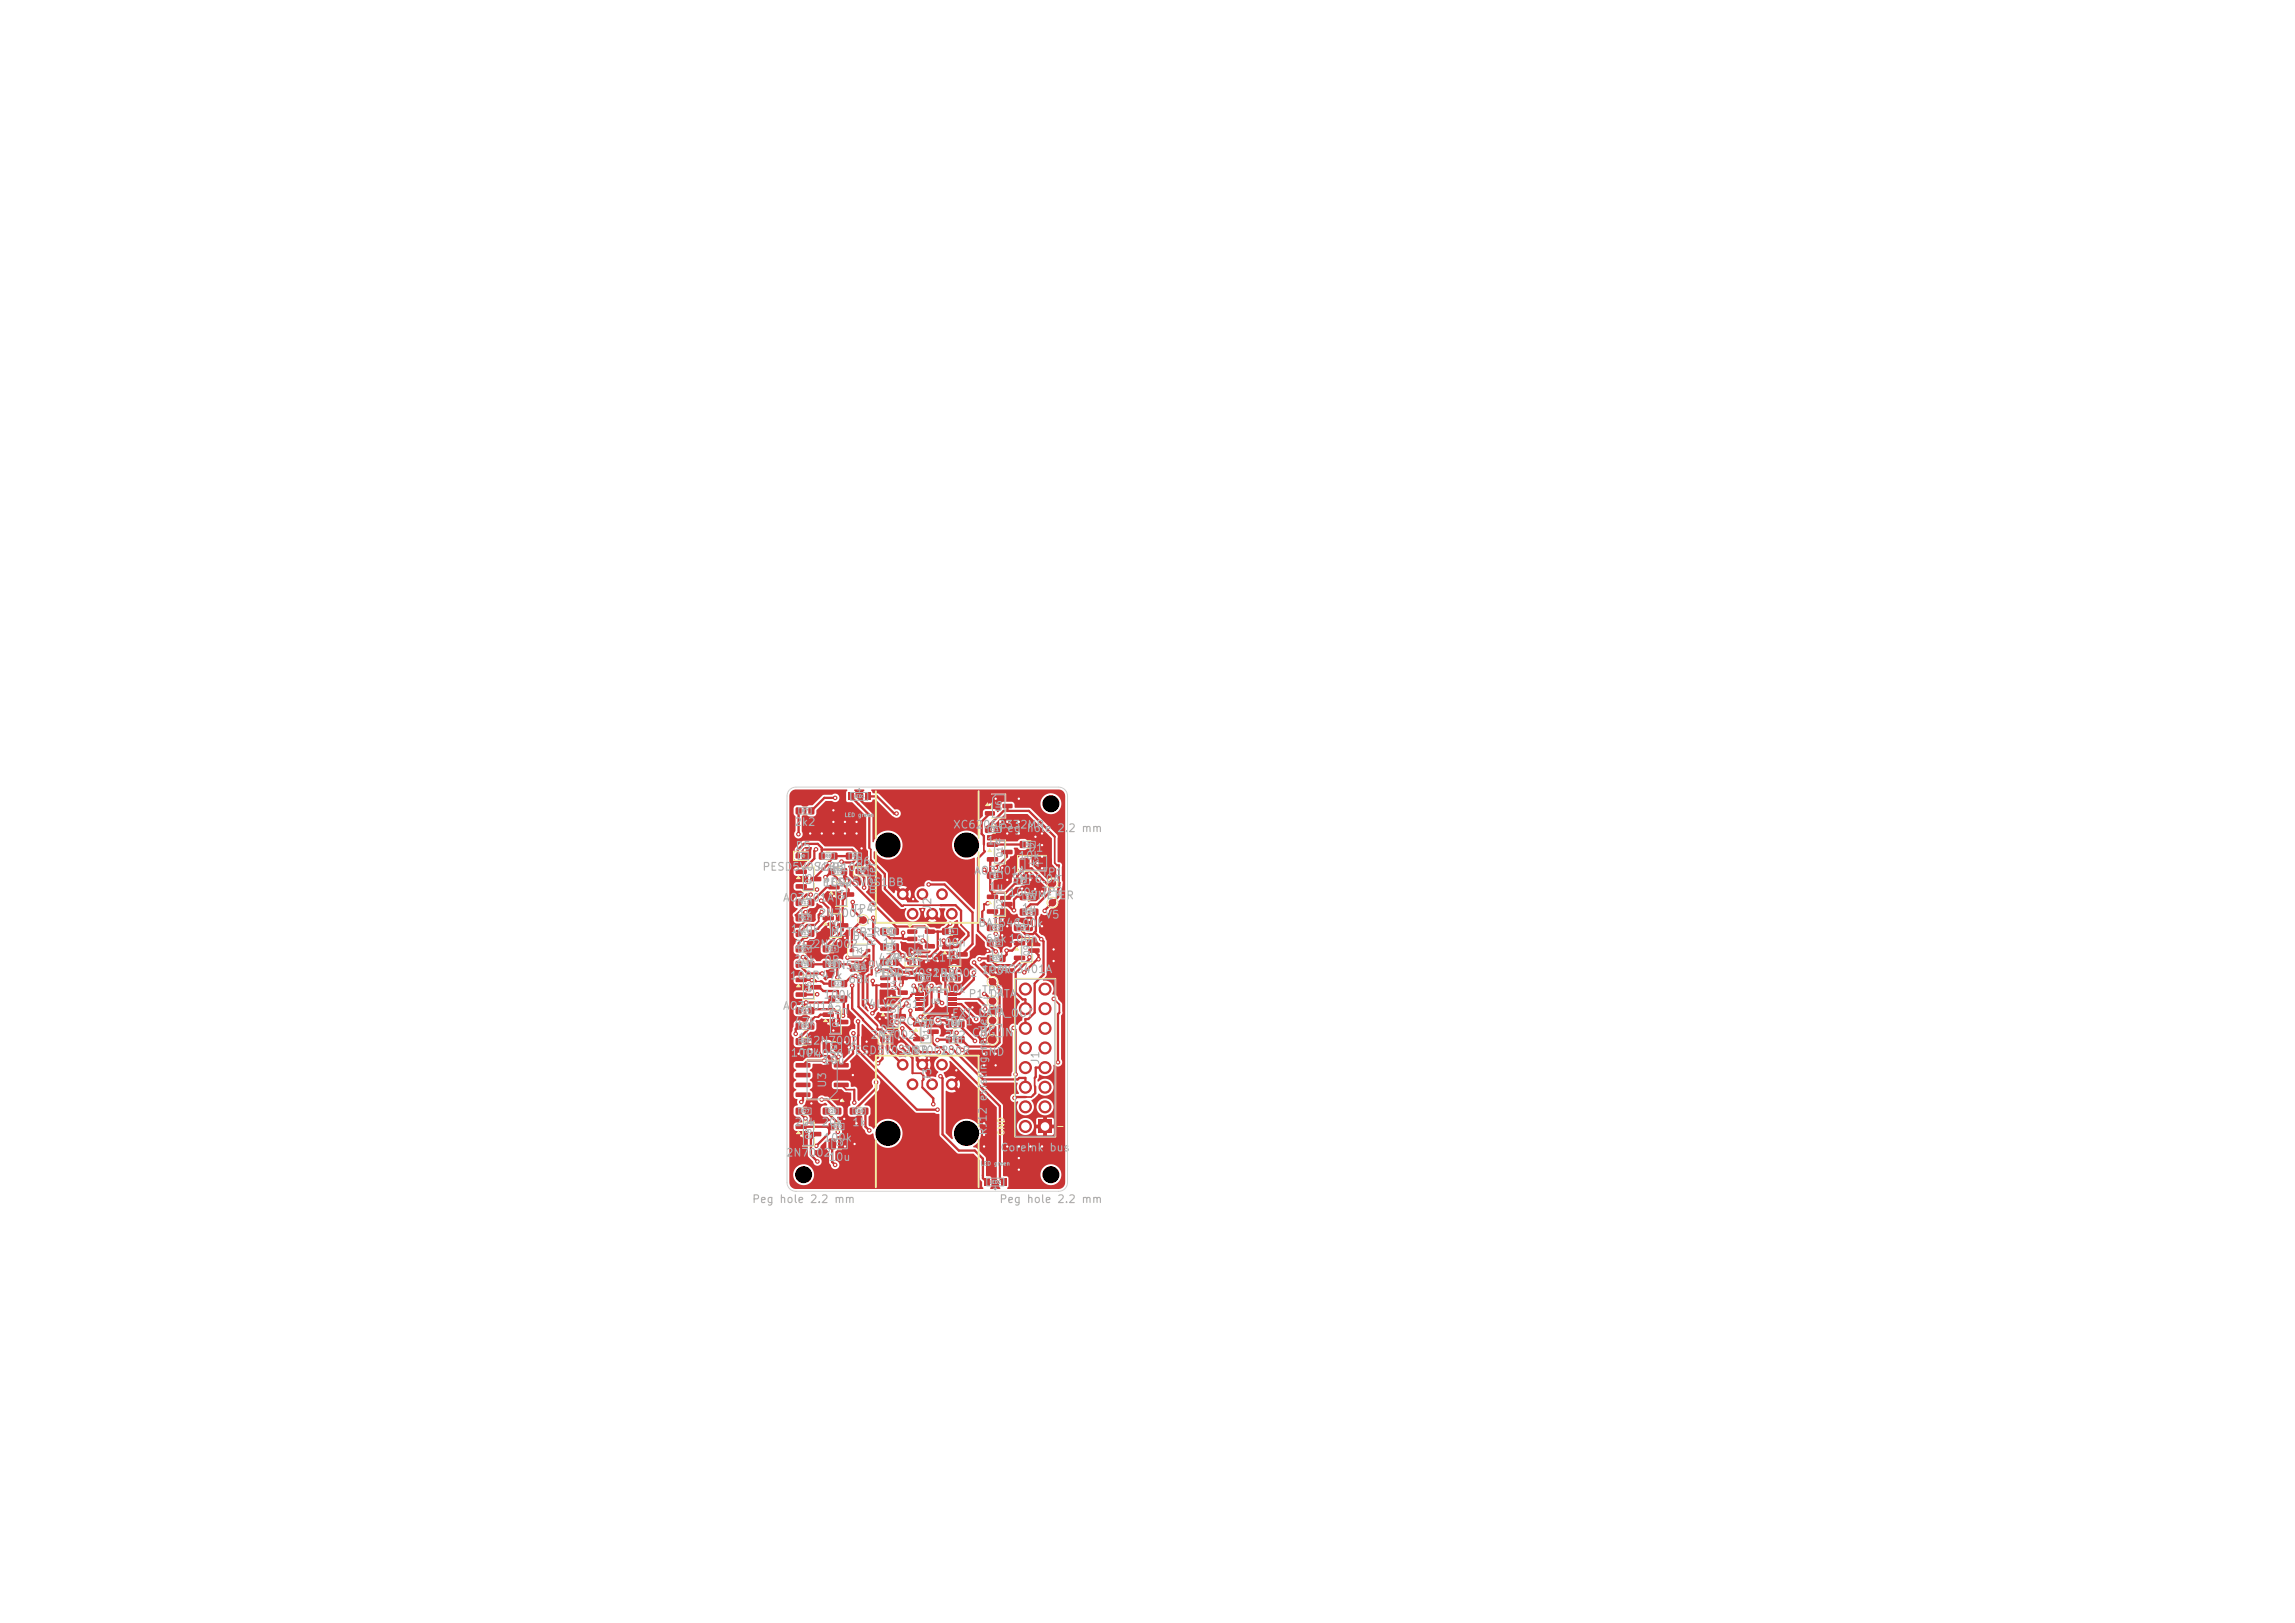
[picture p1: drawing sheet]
<svg xmlns="http://www.w3.org/2000/svg" width="297mm" height="210mm" viewBox="0 0 297 210" stroke-linecap="round" stroke-linejoin="round" font-family="sans-serif">
<defs><g id="words">
<g font-size="1" fill="#afafaf">
<text x="102.7" y="107.1">2k2</text>
<text x="123.3" y="107.5">XC6206P332MR</text>
<text x="129.3" y="107.9">Peg hole 2.2 mm</text>
<text x="98.6" y="112.9">PESD5V0S1BB</text>
<text x="102.9" y="110.2">D5</text>
<text x="105.6" y="113">47R100k</text>
<text x="110.6" y="112.2">D6</text>
<text x="126" y="113.4">AO3401A</text>
<text x="127.6" y="109.5">1u</text>
<text x="131.7" y="111.5">10k</text>
<text x="133" y="110.5">D1</text>
<text x="134.7" y="113.6">TP1</text>
<text x="101.2" y="116.9">AO3401A</text>
<text x="103.2" y="119">1k</text>
<text x="105.9" y="118.9">2N7002</text>
<text x="106.3" y="114.9">PESD5V0S1BB</text>
<text x="106.5" y="115">100k</text>
<text x="110.2" y="118.4">TP4</text>
<text x="120.8" y="117.9" transform="rotate(-90 120.8 117.9)">J2</text>
<text x="127.9" y="115.5">1u</text>
<text x="130.4" y="116.2">100n TP2</text>
<text x="130.8" y="114.5">SMF6.0A</text>
<text x="132.1" y="118.2">1u</text>
<text x="133.3" y="116.6">VMETER</text>
<text x="135.2" y="119.1">V5</text>
<text x="102.2" y="121">100k</text>
<text x="102.7" y="125">20k</text>
<text x="102.7" y="123">2k2</text>
<text x="105.1" y="122.9">2N7002</text>
<text x="106.6" y="125">0R</text>
<text x="107.3" y="125.7">1N5819WS</text>
<text x="107.4" y="121.4">METER_REQ</text>
<text x="110.2" y="121.9">D7</text>
<text x="113.6" y="124.7">47R</text>
<text x="113.6" y="122.5" transform="rotate(-90 113.6 122.5)">RJ12 to meter</text>
<text x="114.1" y="122.7">1k</text>
<text x="114.9" y="124.7">74LVC1G14</text>
<text x="117.3" y="124">D4</text>
<text x="121.1" y="122.7">100n</text>
<text x="126.5" y="120.2">BAT54C</text>
<text x="127.5" y="122.2">68k100n</text>
<text x="127.9" y="124.2">1u</text>
<text x="131.2" y="120.2">100k</text>
<text x="101.2" y="130.9">AO3401A</text>
<text x="102.1" y="127">100R47k</text>
<text x="106.5" y="129.5">100k</text>
<text x="106.9" y="131.5">22n</text>
<text x="109.7" y="127.5">68k</text>
<text x="111.4" y="130.7">74LVC1G17</text>
<text x="113" y="126.7">PESD5V0S1BB</text>
<text x="113.7" y="126.7">10k</text>
<text x="117.6" y="128.7">100n100k</text>
<text x="120.6" y="126.7">2N7002</text>
<text x="123.1" y="131.9">EXT_DATA_OUT</text>
<text x="125.3" y="129.4">P1_DATA</text>
<text x="127" y="126.4">TP3AO3401A</text>
<text x="127" y="128.9">TP5</text>
<text x="127" y="131.4">TP6</text>
<text x="127" y="126.2">100k</text>
<text x="102.2" y="137">100k</text>
<text x="102.7" y="133">47k</text>
<text x="103.2" y="135">1k</text>
<text x="103.5" y="137.1">TP4056</text>
<text x="105.1" y="135.4">2N7002</text>
<text x="106.4" y="138">10u</text>
<text x="109.5" y="136.7">PESD5V0S1BB</text>
<text x="112.6" y="134.7">2N7002</text>
<text x="113.8" y="134">D3</text>
<text x="116.2" y="132.9">PCA9633DP1</text>
<text x="116.8" y="136.7">2N7002</text>
<text x="121.6" y="136.7">100R</text>
<text x="122.2" y="134.7">2k2</text>
<text x="125.7" y="134.4">CHG_IN</text>
<text x="126.8" y="136.9">GND</text>
<text x="127" y="133.9">TP7</text>
<text x="134.7" y="137.8" transform="rotate(-90 134.7 137.8)">J1</text>
<text x="107.2" y="140.8" transform="rotate(-90 107.2 140.8)">U3</text>
<text x="120.8" y="140" transform="rotate(-90 120.8 140)">J3</text>
<text x="101.6" y="149.9">2N7002</text>
<text x="102.7" y="146">20k 20k</text>
<text x="106.5" y="148">100k</text>
<text x="110.2" y="146">1k</text>
<text x="127.9" y="147" transform="rotate(-90 127.9 147)">RJ12 existing reader</text>
<text x="129.4" y="149.2">CoreInk bus</text>
<text x="97.3" y="155.9">Peg hole 2.2 mm</text>
<text x="107.1" y="150.5">10u</text>
<text x="129.3" y="155.9">Peg hole 2.2 mm</text>
</g>
<text font-size=".8" fill="#f2eda1" x="130.2" y="147.1" transform="rotate(-90 130.2 147.1)">GND</text>
<g font-size=".7" fill="#afafaf">
<text x="129.8" y="105.1" transform="rotate(-90 129.8 105.1)">U6</text>
<text x="129.9" y="111" transform="rotate(-90 129.9 111)">Q1</text>
<text x="105.2" y="114.5" transform="rotate(-90 105.2 114.5)">Q3</text>
<text x="109.4" y="116.5" transform="rotate(-90 109.4 116.5)">Q4</text>
<text x="129.9" y="117.8" transform="rotate(-90 129.9 117.8)">D2</text>
<text x="108.7" y="120.5" transform="rotate(-90 108.7 120.5)">Q5</text>
<text x="119.7" y="122.3" transform="rotate(-90 119.7 122.3)">U1</text>
<text x="124.1" y="124.3" transform="rotate(-90 124.1 124.3)">Q2</text>
<text x="133.4" y="123.8" transform="rotate(-90 133.4 123.8)">Q9</text>
<text x="105.2" y="128.5" transform="rotate(-90 105.2 128.5)">Q6</text>
<text x="116.2" y="128.3" transform="rotate(-90 116.2 128.3)">U4</text>
<text x="108.7" y="133" transform="rotate(-90 108.7 133)">Q7</text>
<text x="116.1" y="132.6" transform="rotate(-90 116.1 132.6)">Q10</text>
<text x="120.4" y="134.6" transform="rotate(-90 120.4 134.6)">Q11</text>
<text x="105.2" y="147.5" transform="rotate(-90 105.2 147.5)">Q8</text>
</g>
<text font-size=".6" fill="#afafaf" x="120.4" y="130">U5</text>
<g font-size=".5" fill="#afafaf">
<text x="109.2" y="105.8">LED green</text>
<text x="107.4" y="135.9">C8</text>
<text x="108.1" y="148.4">C9</text>
<text x="126.8" y="150.9">LED green</text>
</g>
<g font-size=".4" fill="#afafaf">
<text x="103.7" y="105.2">R7</text>
<text x="110.4" y="103.4">LED1</text>
<text x="128.1" y="107.6">C11</text>
<text x="106.7" y="111.1">R8</text>
<text x="107.8" y="113.1">R10</text>
<text x="110.2" y="111.1">R9</text>
<text x="128.5" y="113.6">C1</text>
<text x="132.7" y="109.6">R1</text>
<text x="103.6" y="117.1">R11</text>
<text x="103.6" y="119.1">R12</text>
<text x="132" y="114.3">C2</text>
<text x="132.6" y="118.3">R21</text>
<text x="132.7" y="116.3">C3</text>
<text x="103.6" y="123.1">R14</text>
<text x="103.6" y="125.1">R16</text>
<text x="103.6" y="121.1">R13</text>
<text x="107.1" y="123.1">R15</text>
<text x="107.1" y="125.1">R18</text>
<text x="110.6" y="125.6">R19</text>
<text x="114.7" y="124.8">R6</text>
<text x="114.7" y="122.8">R5</text>
<text x="114.7" y="120.8">R3</text>
<text x="122.7" y="120.8">C4</text>
<text x="128.3" y="120.3">R22</text>
<text x="128.3" y="122.3">C12</text>
<text x="128.3" y="124.3">R33</text>
<text x="132" y="120.3">C6</text>
<text x="103.6" y="131.1">R24</text>
<text x="107.8" y="127.6">R23</text>
<text x="108" y="129.6">C7</text>
<text x="119" y="126.8">C10</text>
<text x="122.5" y="126.8">R34</text>
<text x="103.6" y="133.1">R25</text>
<text x="103.6" y="135.1">R26</text>
<text x="123" y="132.8">R20</text>
<text x="123.2" y="134.8">R2</text>
<text x="103.6" y="144.1">R27</text>
<text x="107.1" y="144.1">R28</text>
<text x="107.8" y="146.1">R30</text>
<text x="110.6" y="144.1">R29</text>
<text x="128" y="153.3">LED2</text>
</g>
</g></defs>
<g fill="#c83434">
<path d="M127.8 119.6h.6v.8h-.6z"/>
<path d="M129.4 119.6h.7v.8h-.7z"/>
<path d="M114 124.1h.6v.8h-.6z"/>
<path d="M115.6 124.1h.7v.8h-.7z"/>
<path d="M103 122.4h.7v.8h-.7z"/>
<path d="M104.7 122.4h.6v.8h-.6z"/>
<path d="M110 143.4h.7v.8h-.7z"/>
<path d="M111.7 143.4h.6v.8h-.6z"/>
<path d="M132 115.6h.2h.6v.2v.6l-.2 .1-.6-.1v-.1z"/>
<path d="M133.6 115.6h.1h.6l.1 .2-.1 .6-.1 .1-.6-.1-.1-.1z"/>
<path d="M107.3 128.9l.1-.1 .6 .1 .1 .1-.1 .7-.1 .1-.6-.1-.1-.2z"/>
<path d="M108.8 128.9l.2-.1 .6 .1 .1 .1-.1 .7-.2 .1-.6-.1-.1-.2z"/>
<path d="M107.3 112.4h.6v.8h-.6z"/>
<path d="M108.9 112.4h.7v.8h-.7z"/>
<path d="M103 124.4h.7v.8h-.7z"/>
<path d="M104.7 124.4h.6v.8h-.6z"/>
<path d="M127.7 115.8h1.4l.1 .1v.4h-.2h-1.2l-.1-.1z"/>
<path d="M127.7 117.7h1.4l.1 .1v.4h-.2h-1.2l-.1-.1z"/>
<path d="M129.6 116.7h1.4v.1v.4l-.1 .1h-1.2l-.1-.2z"/>
<path d="M118.2 132.3h1.3l.1 .1v.4h-.1h-1.3l-.1-.1z"/>
<path d="M118.2 134.2h1.3l.1 .1v.4h-.1h-1.3l-.1-.1z"/>
<path d="M120.1 133.2h1.3l.1 .1v.4l-.2 .1h-1.2l-.1-.2z"/>
<path d="M107.9 141.4h1.9v.1v.4l-.1 .1-1.7-.1-.1-.1z"/>
<path d="M107.9 140.1h1.9v.1v.4l-.1 .1h-1.7l-.1-.2z"/>
<path d="M107.9 138.9l1.9-.1v.2v.3l-.1 .1h-1.7l-.1-.1z"/>
<path d="M107.9 137.6h1.9v.1v.3l-.1 .1h-1.7l-.1-.1z"/>
<path d="M103 137.6h1.8l.1 .1v.3l-.2 .1h-1.7l-.1-.1z"/>
<path d="M103 138.9l1.8-.1 .1 .2v.3l-.2 .1h-1.7l-.1-.1z"/>
<path d="M103 140.1h1.8l.1 .1v.4l-.2 .1h-1.7l-.1-.2z"/>
<path d="M103 141.4h1.8l.1 .1v.4l-.2 .1-1.7-.1-.1-.1z"/>
<path d="M105.2 138.2h2.3v3h-2.3z"/>
<path d="M129.5 152.5h.7v1h-.7z"/>
<path d="M127.4 152.5h.7v1h-.7z"/>
<path d="M127.8 121.6h.1h.6l.1 .2-.1 .6-.1 .1-.6-.1-.1-.1z"/>
<path d="M129.3 121.6h.2h.6v.2v.6l-.2 .1-.6-.1v-.1z"/>
<path d="M107.2 114.5h1.4l.1 .1v.4l-.2 .1h-1.2l-.1-.2z"/>
<path d="M107.2 116.4h1.4l.1 .1v.4l-.2 .1h-1.2l-.1-.2z"/>
<path d="M109.1 115.5h1.4v.1v.4h-.1h-1.2l-.1-.1z"/>
<path d="M103 116.4h.7v.8h-.7z"/>
<path d="M104.7 116.4h.6v.8h-.6z"/>
<path d="M107.3 126.9h.6v.8h-.6z"/>
<path d="M108.9 126.9h.7v.8h-.7z"/>
<path d="M132 108.9h.7v.8h-.7z"/>
<path d="M133.7 108.9h.6v.8h-.6z"/>
<path d="M103 118.4h.7v.8h-.7z"/>
<path d="M104.7 118.4h.6v.8h-.6z"/>
<path d="M127.8 123.6h.6v.8h-.6z"/>
<path d="M129.4 123.6h.7v.8h-.7z"/>
<path d="M127.5 103.1h1.2l.1 .1v.4h-.2h-1.1l-.1-.1z"/>
<path d="M127.5 105h1.2l.1 .1v.4h-.2h-1.1l-.1-.1z"/>
<path d="M129.8 104h1.2v.1v.4l-.1 .1h-1.1l-.1-.2z"/>
<path d="M103 132.4h.7v.8h-.7z"/>
<path d="M104.7 132.4h.6v.8h-.6z"/>
<path d="M114 122.1h.6v.8h-.6z"/>
<path d="M115.6 122.1h.7v.8h-.7z"/>
<path d="M118.4 128.4h1.1v.4h-1.1z"/>
<path d="M118.4 129.1h1.1v.4h-1.1z"/>
<path d="M118.4 129.7h1.1v.4h-1.1z"/>
<path d="M118.4 130.4h1.1v.4h-1.1z"/>
<path d="M122.7 130.4h1.1v.4h-1.1z"/>
<path d="M122.7 129.7h1.1v.4h-1.1z"/>
<path d="M122.7 129.1h1.1v.4h-1.1z"/>
<path d="M122.7 128.4h1.1v.4h-1.1z"/>
<path d="M103 104.5h.7v.8h-.7z"/>
<path d="M104.7 104.5h.6v.8h-.6z"/>
<path d="M122 120.1h.1h.6l.1 .2-.1 .6-.1 .1-.6-.1-.1-.1z"/>
<path d="M123.5 120.1h.2h.6v.2v.6l-.2 .1-.6-.1v-.1z"/>
<path d="M110 122.8h.5v.4h-.5z"/>
<path d="M112.1 122.8h.5v.4h-.5z"/>
<path d="M103 145.5h1.3l.1 .1v.4l-.1 .1h-1.3l-.1-.2z"/>
<path d="M103 147.4h1.3l.1 .1v.4l-.1 .1h-1.3l-.1-.2z"/>
<path d="M104.9 146.5h1.3l.1 .1v.4h-.1h-1.3l-.1-.1z"/>
<path d="M113.9 134.2h.6v.6h-.6z"/>
<path d="M115.3 134.2h.6v.6h-.6z"/>
<path d="M127.5 106.9h.2h.6v.2v.6l-.2 .1-.6-.1-.1-.1z"/>
<path d="M129.1 106.9h.1h.6l.1 .2-.1 .6-.1 .1-.6-.1-.1-.1z"/>
<path d="M106.5 134.9l.7-.1 .2 .2v1l-.1 .2-.6 .1-.2-.2-.1-1z"/>
<path d="M108.4 134.9l.7-.1 .2 .2v1l-.1 .2-.6 .1-.2-.2-.1-1z"/>
<path d="M122.5 132.1h.6v.8h-.6z"/>
<path d="M124.1 132.1h.7v.8h-.7z"/>
<path d="M107.3 145.4h.6v.8h-.6z"/>
<path d="M108.9 145.4h.7v.8h-.7z"/>
<path d="M113.9 126.3h1.2l.1 .1v.4h-.1h-1.1l-.1-.1z"/>
<path d="M113.9 127.2h1.2l.1 .1v.4l-.1 .1h-1.1l-.1-.2z"/>
<path d="M113.9 128.2h1.2l.1 .1v.4h-.1h-1.1l-.1-.1z"/>
<path d="M116.2 128.2h1.2l.1 .1v.4h-.2h-1l-.1-.1z"/>
<path d="M116.2 126.3h1.2l.1 .1v.4h-.2h-1l-.1-.1z"/>
<path d="M103 130.4h.7v.8h-.7z"/>
<path d="M104.7 130.4h.6v.8h-.6z"/>
<path d="M106.5 118.5h1.3l.1 .1v.4l-.1 .1h-1.3l-.1-.2z"/>
<path d="M106.5 120.4h1.3l.1 .1v.4l-.1 .1h-1.3l-.1-.2z"/>
<path d="M108.4 119.5h1.3l.1 .1v.4h-.1h-1.3l-.1-.1z"/>
<path d="M106.5 131h1.3l.1 .1v.4l-.1 .1h-1.3l-.1-.2z"/>
<path d="M106.5 132.9h1.3l.1 .1v.4l-.1 .1h-1.3l-.1-.2z"/>
<path d="M108.4 132h1.3l.1 .1v.4h-.1h-1.3l-.1-.1z"/>
<path d="M121.9 122.3h1.4l.1 .1v.4h-.2h-1.2l-.1-.1z"/>
<path d="M121.9 124.2h1.4l.1 .1v.4h-.2h-1.2l-.1-.1z"/>
<path d="M123.8 123.2h1.4v.1v.4l-.1 .1h-1.2l-.1-.2z"/>
<path d="M106.5 143.4h.7v.8h-.7z"/>
<path d="M108.2 143.4h.6v.8h-.6z"/>
<path d="M117.4 120.3h1.2l.1 .1v.4h-.1h-1.1l-.1-.1z"/>
<path d="M117.4 121.2h1.2l.1 .1v.4l-.1 .1h-1.1l-.1-.2z"/>
<path d="M117.4 122.2h1.2l.1 .1v.4h-.1h-1.1l-.1-.1z"/>
<path d="M119.7 122.2h1.2l.1 .1v.4h-.2h-1l-.1-.1z"/>
<path d="M119.7 120.3h1.2l.1 .1v.4h-.2h-1l-.1-.1z"/>
<path d="M122.5 134.1h.6v.8h-.6z"/>
<path d="M124.1 134.1h.7v.8h-.7z"/>
<path d="M113.9 130.3h1.4l.1 .1v.4h-.2h-1.2l-.1-.1z"/>
<path d="M113.9 132.2h1.4l.1 .1v.4h-.2h-1.2l-.1-.1z"/>
<path d="M115.8 131.2h1.4v.1v.4l-.1 .1h-1.2l-.1-.2z"/>
<path d="M103 143.4h.7v.8h-.7z"/>
<path d="M104.7 143.4h.6v.8h-.6z"/>
<path d="M134.4 144.9h1.7v1.7h-1.7z"/>
<path d="M103 126.5h1.3l.1 .1v.4l-.1 .1h-1.3l-.1-.2z"/>
<path d="M103 128.4h1.3l.1 .1v.4l-.1 .1h-1.3l-.1-.2z"/>
<path d="M104.9 127.5h1.3l.1 .1v.4h-.1h-1.3l-.1-.1z"/>
<path d="M132 117.6h.7v.8h-.7z"/>
<path d="M133.7 117.6h.6v.8h-.6z"/>
<path d="M110 124.9h.7v.8h-.7z"/>
<path d="M111.7 124.9h.6v.8h-.6z"/>
<path d="M109.7 102.6h.8v1h-.8z"/>
<path d="M112 102.6h.7v1h-.7z"/>
<path d="M117.4 124.2h.6v.6h-.6z"/>
<path d="M118.8 124.2h.6v.6h-.6z"/>
<path d="M106 110.4h.7v.8h-.7z"/>
<path d="M107.7 110.4h.6v.8h-.6z"/>
<path d="M122 126.1h.6v.8h-.6z"/>
<path d="M123.6 126.1h.7v.8h-.7z"/>
<path d="M118.5 126.1h.1h.6l.1 .2-.1 .6-.1 .1-.6-.1-.1-.1z"/>
<path d="M120 126.1h.2h.6v.2v.6l-.2 .1-.6-.1-.1-.1z"/>
<path d="M107.3 147.4l.6-.1 .3 .2v1l-.2 .2-.6 .1-.2-.2v-1z"/>
<path d="M109.2 147.4l.6-.1 .3 .2v1l-.2 .2-.6 .1-.2-.2v-1z"/>
<path d="M106.5 122.4h.7v.8h-.7z"/>
<path d="M108.2 122.4h.6v.8h-.6z"/>
<path d="M131.3 119.6h.1h.6l.1 .2-.1 .6-.1 .1-.6-.1-.1-.1z"/>
<path d="M132.8 119.6h.2h.6v.2v.6l-.2 .1-.6-.1v-.1z"/>
<path d="M109.5 110.4h.7v.8h-.7z"/>
<path d="M111.2 110.4h.6v.8h-.6z"/>
<path d="M114 120.1h.6v.8h-.6z"/>
<path d="M115.6 120.1h.7v.8h-.7z"/>
<path d="M131.2 121.8h1.4l.1 .1v.4h-.2h-1.2l-.1-.1z"/>
<path d="M131.2 123.7h1.4l.1 .1v.4h-.2h-1.2l-.1-.1z"/>
<path d="M133.1 122.7h1.4v.1v.4l-.1 .1h-1.2l-.1-.2z"/>
<path d="M106.5 124.4h.7v.8h-.7z"/>
<path d="M108.2 124.4h.6v.8h-.6z"/>
<path d="M127.8 112.9l.1-.1 .6 .1 .1 .1-.1 .7-.1 .1-.6-.1-.1-.2z"/>
<path d="M129.3 112.9l.2-.1 .6 .1v.1v.7l-.2 .1-.6-.1v-.2z"/>
<path d="M103 110.4h.5v.7h-.5z"/>
<path d="M104.4 110.4h.5v.7h-.5z"/>
<path d="M103 134.4h.7v.8h-.7z"/>
<path d="M104.7 134.4h.6v.8h-.6z"/>
<path d="M132 111.1l.2-.1 1 .1v.1v1.1l-.2 .1-1-.1-.1-.2z"/>
<path d="M134.9 111.1l.2-.1 1 .1v.1v1.1l-.2 .1-1-.1-.1-.2z"/>
<path d="M127.7 109h1.4l.1 .1v.4l-.2 .1h-1.2l-.1-.2z"/>
<path d="M127.7 110.9h1.4l.1 .1v.4l-.2 .1h-1.2l-.1-.2z"/>
<path d="M129.6 110h1.4v.1v.4h-.1h-1.2l-.1-.1z"/>
<path d="M103 112.5h1.3l.1 .1v.4l-.1 .1h-1.3l-.1-.2z"/>
<path d="M103 114.4h1.3l.1 .1v.4l-.1 .1h-1.3l-.1-.2z"/>
<path d="M104.9 113.5h1.3l.1 .1v.4h-.1h-1.3l-.1-.1z"/>
<path d="M110.7 112.4h.6v.7h-.6z"/>
<path d="M112.1 112.4h.6v.7h-.6z"/>
<path d="M131.3 113.6h.1h.6l.1 .2-.1 .6-.1 .1-.6-.1-.1-.1z"/>
<path d="M132.8 113.6h.2h.6v.2v.6l-.2 .1-.6-.1v-.1z"/>
<path d="M103 120.4h.7v.8h-.7z"/>
<path d="M104.7 120.4h.6v.8h-.6z"/>
<circle cx="116.8" cy="137.8" r=".76"/>
<circle cx="118.1" cy="140.3" r=".76"/>
<circle cx="119.4" cy="137.8" r=".76"/>
<circle cx="120.6" cy="140.3" r=".76"/>
<circle cx="121.9" cy="137.8" r=".76"/>
<circle cx="123.2" cy="140.3" r=".76"/>
<circle cx="136.2" cy="114.3" r=".5"/>
<circle cx="111.7" cy="119" r=".5"/>
<circle cx="128.4" cy="127" r=".5"/>
<circle cx="136.2" cy="116.8" r=".5"/>
<circle cx="123.2" cy="118.2" r=".76"/>
<circle cx="121.9" cy="115.7" r=".76"/>
<circle cx="120.6" cy="118.2" r=".76"/>
<circle cx="119.4" cy="115.7" r=".76"/>
<circle cx="118.1" cy="118.2" r=".76"/>
<circle cx="116.8" cy="115.7" r=".76"/>
<circle cx="128.4" cy="129.5" r=".5"/>
<circle cx="128.4" cy="132" r=".5"/>
<circle cx="132.7" cy="140.7" r=".85"/>
<circle cx="135.2" cy="143.2" r=".85"/>
<circle cx="132.7" cy="143.2" r=".85"/>
<circle cx="132.7" cy="145.8" r=".85"/>
<circle cx="135.2" cy="138.1" r=".85"/>
<circle cx="132.7" cy="138.1" r=".85"/>
<circle cx="135.2" cy="133.1" r=".85"/>
<circle cx="135.2" cy="135.6" r=".85"/>
<circle cx="132.7" cy="135.6" r=".85"/>
<circle cx="135.2" cy="128" r=".85"/>
<circle cx="132.7" cy="128" r=".85"/>
<circle cx="132.7" cy="130.5" r=".85"/>
<circle cx="135.2" cy="130.5" r=".85"/>
<circle cx="132.7" cy="133.1" r=".85"/>
<circle cx="135.2" cy="140.7" r=".85"/>
<circle cx="128.4" cy="134.5" r=".5"/>
<circle cx="127.8" cy="116.9" r=".3"/>
<circle cx="134.8" cy="121.5" r=".3"/>
<circle cx="118.2" cy="116.3" r=".3"/>
<circle cx="110.4" cy="139.1" r=".28"/>
<circle cx="114.6" cy="129.2" r=".28"/>
<circle cx="103.4" cy="136.4" r=".3"/>
<circle cx="128.8" cy="103.4" r=".3"/>
<circle cx="134.8" cy="107.8" r=".3"/>
<circle cx="111.9" cy="112" r=".28"/>
<circle cx="133.4" cy="148.3" r=".3"/>
<circle cx="131.8" cy="103.4" r=".3"/>
<circle cx="131.8" cy="107.8" r=".3"/>
<circle cx="130.4" cy="148.3" r=".3"/>
<circle cx="129.7" cy="119" r=".28"/>
<circle cx="121.4" cy="124.4" r=".3"/>
<circle cx="107.2" cy="119.9" r=".28"/>
<circle cx="110.6" cy="148" r=".28"/>
<circle cx="109.4" cy="106.4" r=".3"/>
<circle cx="129.7" cy="112.3" r=".28"/>
<circle cx="127.4" cy="148.3" r=".3"/>
<circle cx="136.4" cy="124.4" r=".3"/>
<circle cx="112.1" cy="134.8" r=".28"/>
<circle cx="103.7" cy="146.9" r=".28"/>
<circle cx="134.2" cy="111.7" r=".28"/>
<circle cx="130.4" cy="107.8" r=".3"/>
<circle cx="114.6" cy="131.7" r=".28"/>
<circle cx="107.8" cy="106.4" r=".3"/>
<circle cx="123.2" cy="131.3" r=".28"/>
<circle cx="110.8" cy="106.4" r=".3"/>
<circle cx="134.8" cy="115.4" r=".3"/>
<circle cx="112.1" cy="136.1" r=".28"/>
<circle cx="134.8" cy="109.4" r=".3"/>
<circle cx="131.8" cy="106.4" r=".3"/>
<circle cx="134.8" cy="148.3" r=".3"/>
<circle cx="118.1" cy="123.2" r=".28"/>
<circle cx="107.2" cy="132.4" r=".28"/>
<circle cx="107.8" cy="104.8" r=".3"/>
<circle cx="108.5" cy="121.8" r=".28"/>
<circle cx="129.7" cy="121" r=".28"/>
<circle cx="128.8" cy="137.9" r=".3"/>
<circle cx="125.8" cy="130.4" r=".3"/>
<circle cx="110.8" cy="107.8" r=".3"/>
<circle cx="127.4" cy="136.4" r=".3"/>
<circle cx="107.8" cy="133.4" r=".3"/>
<circle cx="109.8" cy="135.5" r=".28"/>
<circle cx="127.4" cy="146.9" r=".3"/>
<circle cx="119.8" cy="124.5" r=".28"/>
<circle cx="132.3" cy="115" r=".28"/>
<circle cx="130.4" cy="119.8" r=".3"/>
<circle cx="131.8" cy="149.9" r=".3"/>
<circle cx="123.9" cy="121.5" r=".28"/>
<circle cx="116.3" cy="134.5" r=".28"/>
<circle cx="119.4" cy="117.7" r=".28"/>
<circle cx="115.4" cy="128.9" r=".3"/>
<circle cx="104.8" cy="134.9" r=".3"/>
<circle cx="122.6" cy="123.7" r=".28"/>
<circle cx="130.4" cy="113.8" r=".3"/>
<circle cx="109.4" cy="148.3" r=".3"/>
<circle cx="129.4" cy="106.3" r=".28"/>
<circle cx="113.8" cy="131.9" r=".3"/>
<circle cx="104.3" cy="122" r=".28"/>
<circle cx="109.4" cy="121.4" r=".3"/>
<circle cx="134" cy="115" r=".28"/>
<circle cx="108.9" cy="142.4" r=".28"/>
<circle cx="134.8" cy="110.8" r=".3"/>
<circle cx="123.8" cy="138.5" r=".28"/>
<circle cx="134.8" cy="119.8" r=".3"/>
<circle cx="104.3" cy="118" r=".28"/>
<circle cx="107.8" cy="107.8" r=".3"/>
<circle cx="109.3" cy="144.8" r=".28"/>
<circle cx="130.4" cy="106.4" r=".3"/>
<circle cx="127.4" cy="137.9" r=".3"/>
<circle cx="120.4" cy="125.5" r=".28"/>
<circle cx="128.1" cy="104.1" r=".28"/>
<circle cx="133.3" cy="113.8" r=".3"/>
<circle cx="127.4" cy="145.3" r=".3"/>
<circle cx="131.8" cy="151.3" r=".3"/>
<circle cx="131.8" cy="148.3" r=".3"/>
<circle cx="127.8" cy="123" r=".28"/>
<circle cx="133.2" cy="113" r=".28"/>
<circle cx="104.1" cy="110" r=".28"/>
<circle cx="105" cy="135.8" r=".28"/>
<circle cx="133.2" cy="119" r=".28"/>
<circle cx="127.4" cy="134.5" r=".28"/>
<circle cx="109.4" cy="134.9" r=".3"/>
<circle cx="109.4" cy="107.8" r=".3"/>
<circle cx="105" cy="142.8" r=".28"/>
<circle cx="134.8" cy="112.4" r=".3"/>
<circle cx="111.5" cy="109.8" r=".28"/>
<circle cx="128.8" cy="136.4" r=".3"/>
<circle cx="110.8" cy="145.3" r=".3"/>
<circle cx="128.8" cy="125.9" r=".3"/>
<circle cx="106.4" cy="107.8" r=".3"/>
<circle cx="104.8" cy="107.8" r=".3"/>
<circle cx="120.2" cy="136.9" r=".3"/>
<circle cx="134" cy="108.3" r=".28"/>
<circle cx="133.3" cy="119.8" r=".3"/>
<circle cx="107.9" cy="115.9" r=".28"/>
<circle cx="136.4" cy="122.9" r=".3"/>
<circle cx="112" cy="124.3" r=".28"/>
<circle cx="116.8" cy="123.6" r=".3"/>
<circle cx="127.4" cy="128.6" r=".3"/>
<circle cx="135.2" cy="117.9" r=".3"/>
<circle cx="105.7" cy="115.1" r=".3"/>
<circle cx="131.2" cy="117.8" r=".3"/>
<circle cx="123" cy="119.5" r=".3"/>
<circle cx="126.8" cy="124.1" r=".3"/>
<circle cx="109.6" cy="114" r=".3"/>
<circle cx="127.4" cy="112.5" r=".3"/>
<circle cx="105.7" cy="128.7" r=".3"/>
<circle cx="110.7" cy="126.3" r=".3"/>
<circle cx="106.4" cy="126" r=".3"/>
<circle cx="111.8" cy="114.9" r=".3"/>
<circle cx="117.8" cy="130.8" r=".3"/>
<circle cx="111.1" cy="120.4" r=".3"/>
<circle cx="112.8" cy="130.3" r=".3"/>
<circle cx="106.3" cy="116.5" r=".3"/>
<circle cx="113.4" cy="140" r=".3"/>
<circle cx="112.5" cy="146.3" r=".3"/>
<circle cx="105.6" cy="148.3" r=".3"/>
<circle cx="104.3" cy="129.7" r=".3"/>
<circle cx="105.1" cy="126.8" r=".3"/>
<circle cx="124.5" cy="135.9" r=".3"/>
<circle cx="123.8" cy="133.6" r=".3"/>
<circle cx="103.7" cy="142.6" r=".3"/>
<circle cx="110.4" cy="133.7" r=".3"/>
<circle cx="108.5" cy="136.8" r=".3"/>
<circle cx="127.3" cy="133.8" r=".3"/>
<circle cx="109.1" cy="131.4" r=".3"/>
<circle cx="106.8" cy="113.5" r=".3"/>
<circle cx="105.6" cy="109.9" r=".3"/>
<circle cx="109.7" cy="123.9" r=".3"/>
<circle cx="106.3" cy="118" r=".28"/>
<circle cx="103.9" cy="123.8" r=".3"/>
<circle cx="128.9" cy="120.8" r=".3"/>
<circle cx="116.1" cy="132.3" r=".3"/>
<circle cx="119.4" cy="121.7" r=".3"/>
<circle cx="122.1" cy="121.7" r=".3"/>
<circle cx="112.9" cy="126.9" r=".3"/>
<circle cx="112.9" cy="131.1" r=".3"/>
<circle cx="108.4" cy="146.5" r=".3"/>
<circle cx="110.6" cy="142.7" r=".3"/>
<circle cx="104.2" cy="144.7" r=".3"/>
<circle cx="108.1" cy="150.7" r=".3"/>
<circle cx="106.7" cy="137.2" r=".3"/>
<circle cx="126.2" cy="134.7" r=".3"/>
<circle cx="121.7" cy="139.3" r=".3"/>
<circle cx="128.9" cy="123.1" r=".3"/>
<circle cx="126" cy="125.9" r=".3"/>
<circle cx="133.2" cy="123.9" r=".3"/>
<circle cx="104.9" cy="115.8" r=".3"/>
<circle cx="119.1" cy="131.6" r=".3"/>
<circle cx="120.6" cy="127.6" r=".3"/>
<circle cx="130.3" cy="123" r=".3"/>
<circle cx="117.3" cy="129.8" r=".3"/>
<circle cx="136.9" cy="137.5" r=".3"/>
<circle cx="136.4" cy="129.2" r=".3"/>
<circle cx="103" cy="133.8" r=".3"/>
<circle cx="120.2" cy="114.4" r=".3"/>
<circle cx="113" cy="118.8" r=".3"/>
<circle cx="123.5" cy="125.3" r=".3"/>
<circle cx="118.3" cy="127.6" r=".3"/>
<circle cx="126.3" cy="131.9" r=".3"/>
<circle cx="127.5" cy="130.6" r=".3"/>
<circle cx="121.5" cy="128" r=".3"/>
<circle cx="103.3" cy="107.9" r=".3"/>
<circle cx="132.6" cy="125.8" r=".3"/>
<circle cx="134.4" cy="124.1" r=".3"/>
<circle cx="121.9" cy="129.8" r=".3"/>
<circle cx="121.4" cy="132" r=".3"/>
<circle cx="116" cy="105.3" r=".3"/>
<circle cx="108.1" cy="103.2" r=".3"/>
<circle cx="110.4" cy="116.7" r=".3"/>
<circle cx="107.3" cy="111.7" r=".3"/>
<circle cx="105.8" cy="150.3" r=".3"/>
<circle cx="106.3" cy="142.3" r=".3"/>
<circle cx="121.3" cy="134.6" r=".3"/>
<circle cx="110.3" cy="127.5" r=".3"/>
<circle cx="113.6" cy="137.6" r=".3"/>
<circle cx="116.9" cy="120.7" r=".3"/>
<circle cx="126.1" cy="124.5" r=".3"/>
<circle cx="128.9" cy="112.3" r=".3"/>
<circle cx="108.9" cy="111.5" r=".3"/>
<circle cx="131.3" cy="142.1" r=".3"/>
<circle cx="113.5" cy="125.5" r=".3"/>
<circle cx="111" cy="132.2" r=".3"/>
<circle cx="121.3" cy="143.6" r=".3"/>
<circle cx="123.1" cy="135.6" r=".3"/>
<circle cx="116.8" cy="133.1" r=".3"/>
<circle cx="121.5" cy="136.2" r=".3"/>
<circle cx="116.6" cy="127.5" r=".3"/>
<circle cx="116.6" cy="135.4" r=".3"/>
<circle cx="131.4" cy="139" r=".3"/>
<circle cx="131.2" cy="133" r=".3"/>
<circle cx="108.4" cy="126.5" r=".3"/>
<circle cx="120.8" cy="142.9" r=".3"/>
</g>
<g fill="none" stroke="#c83434" stroke-width=".3">
<path d="M103 118.4l.3 .4M103 118.4h.1M103.2 110.7v-.7l.8-.8h1.8l.5 .5v1.1M103.3 104.9v3M103.3 107.9h.1M103.7 114.7l.4 .4h1.6M104.1 110l.5 .7M104.3 118l.7 .8M104.9 115.8h-.5l-1.1 1M105.5 119.7h-1.1l-1.1 1.1M105.6 109.9l-.2 .2v1l-1.7 1.7M106.3 116.5l.9 1v1.3l-1.3 1.4"/>
<path d="M106.3 118l-.3 .4v.4M106.3 109.9h4l.4 .4v1l-.4 .3h-1.3l-.1-.1M106.8 113.5l.8-.7v.1l2.2 2.2v.6l-.7 .8v3.9l-.8 .7M107.2 119.9v.8M107.9 115.9v.8M107.9 114.8h-.9l-2 2M108.1 103.2h-1.4l-1.7 1.7M109.3 112.8v.9l.3 .3M109.3 113.2l6.6 6.7M109.8 110.8h-1.8l-.7 .6v.3l-1.7 1.7v.3M110.1 103.1l2.4 2.4v4.2M110.4 116.7v1l1.3 1.3h-.1l-1.4 1.4v2.6"/>
<path d="M111 112.7l.8 .9v1.3M111.5 109.8v1M111.9 112l.5 .7M112.3 103.1h1.2l2.2 2.2h.3M112.7 111.3l1.8 1.8v1.9l2.2 2.2h.2M113 118.8v2.4l1.3 1.3M115.9 119.9v.6M120.2 114.4h2l3.7 3.7v4l-1.4 1.4M121.8 117.1h1.9l.7 .7v1.3M121.8 117.1h.1M123 119.5l-.6 .7-.1 .3h-2l-.6-.6h-3.8M127.1 118v1l1 1"/>
<path d="M127.4 112.5l.8 .8M127.5 110.2l-.9 .9v9.3l1.6 1.6v.4l.7 .7M127.8 116.9l-.1 .1h-.4M127.9 107.3v-.4l2-2h3.2l3.4 3.4M128.1 103.3v.8M128.1 105.2l-1.1 1.1v1.6l.3 .3v1.1M128.4 111.2l-.2 .3v3.7l.2 .3M128.4 115.5v.5M128.4 117.9l.5 .5v2.4M128.5 109.3h-.1M128.5 109.3h3.9M129.4 111.7l-.5 .6"/>
<path d="M129.4 106.3v1M129.7 112.3v1M129.7 119v1M130.3 110.2v.7M130.4 104.3v.6M132.4 116h-.8l-.4 .4v1.4h-.1l-.8-.8M132.6 111.7v.7M132.6 112.4h.9l2.3 2.3M132.6 112.4l-1 .9v.7l-1.4 1.5h-1.8M133.2 113v1M133.2 119v1M133.9 115v1"/>
<path d="M134 118l.1 2.5-.4 .4h-1l-.4-.4v-.4M134 108.3v1M134.2 111.7h1.3M135.8 114.7v.8l-1.5 1.5h-.9l-1 1M136.2 114.3l-.4 .4M136.8 112h.2M136.9 115v1l-1.7 1.9M137.1 114.2v.3M103.3 124.8l1.2 1.2h1.9M103.3 132.8l-.3 .4v.6M103.7 126.8h1.7l.2 .2M103.9 123.8h.2l.9 1h1.8"/>
<path d="M103.9 121.4l-.6 .6v.8M104.3 122l.7 .8M105 134.8v1M105 130.8l.2-.2h2.7l.5 .5v.6l.7 .5M105.3 131.8l-.3 .2v.8l-1.7 1.6v.4M105.6 127.7h.4l.5 .5h2M105.8 128.7h-2.1M106.2 127h.1M106.3 127l.3 .3h1M106.7 137.2h-2.2l-.6 .6M106.9 135.5l1.5 1.4M107.2 132.4v.8"/>
<path d="M107.2 131.3h-1l-.3 .3M107.7 129.3l-.5 .4h-2.9v.1l-1 1M108.1 121.2l-1.3 1.3v.3M108.5 121.8v1M108.5 136.8l-.1 .1M108.8 129.4h.3l.1-.1v2l-.1 .1M108.8 135.5h1M108.9 139.1h1.5M109.3 127.3l.9-1h.5l.4 .4v3.6l2.3 2.3M110.3 127.5v3l3.9 4M110.4 125.3l-.6-.5h-1.3l-.1 .1v1.6M110.4 136v.3l-1.5 1.5-.5-.5v-.4"/>
<path d="M110.4 133.7h.1M110.5 135.4v.3M111 132.2v3.8l7.7 7.6h2.6M111 135.2h.1M111.1 120.4l1.9 2v2.6l-.2 .2v.9M112 124.3v1M112.3 126.3v3.5l.5 .5M112.3 123l-.9 .9h-1.7M112.9 126.9v.6M113.4 127.5v3.1l-.5 .5M113.5 125.5h1.4l.9 .9v1.2l.9 .8h.1M113.5 133.1l.1 .1h.5l.7 .8v1.8l2 2"/>
<path d="M114.2 134.5h.1M114.2 134.5v2.5l-.6 .6M114.3 120.5l.9 .9h1.6M114.6 128.4v.8M114.6 131.7v.7M114.6 130.5h1M115.6 134.5h.7M115.9 122.5v.3l1.8 1.7M116 122.8l-1.7 1.7M116 122.8h.1M116.1 132.3h.8l2 2v.1M116.6 135.4l1.5 1.5v2"/>
<path d="M116.8 133.1v.7l2.3 2.4h2.4M116.8 123.6h.1M116.8 121.4l.1 .1h1.2M116.8 120.7v.7M116.9 120.7h.1M117.3 129.8l-.8 .8v.9M117.8 130.8v.7l1.1 1M117.9 128.7v.2M118.1 122.4v.8M118.3 127.6l.4 .4v.6M118.4 124.5v.4l-.3 .3h-1.2l-.7-.7h-.3M118.9 126.5h-2.1v.7l-.2 .3"/>
<path d="M119.1 124.5h.7M119.4 121.7h.2l.7 .7M119.5 139.2v.5M120.4 125.5v1M120.6 127.6v2.6l-1.5 1.4M120.8 133.5l-.1 .1v1.3l.6 .6h.5l7.6 7.6v9.4l.5 .5M121.4 132h.9l.5 .5M121.4 120.5v2.3l-1 1h-1.8l-.3 .2M121.5 128v1.4l.4 .4M121.7 139.3l.3 .2v7.3l2.1 2.1h2l1.1 1v2.6l.5 .5M122.6 123.7v.7M122.8 134.5l-1.5 .1"/>
<path d="M123.1 135.6l4.1 4.1h4.5l.2-.2h.8v1.2M123.2 130.6v.7M123.2 129.9h1.2l1.9 2M123.5 125.3v.8l.4 .4M123.8 133.6l-.1 .1v1.3l.8 .9M123.9 120.5v1M124.4 132.5v.5l1.8 1.7M125.3 120.7v.4l-1.4 1.4h-1.3l-.5-.5v-.3M126 125.9v.8l-1.9 1.9h-1.8v-2.1M126.1 124.5v.2l3.3 3.3v6.9l-.6 .5h-3.5l-.9-.9M126.7 129.3l.8 .8v.5M127.4 128.6h.1l.9 .9"/>
<path d="M127.4 134.5h1M128.4 132v.6l-1.1 1.2M129.7 121v1M131.2 133l.2 .2M131.4 133.5v5.5M131.6 120h.7M131.9 123.9l-.9 1h-2l-.9-.9h-1.2l-.1 .1M131.9 122l-.9 1h-.7v.5l-.6 .5M133.2 123.9v.2l-1.8 1.8v2.5l.9 .9h.4v1.2M133.8 123l.6 .6v.5h-.2l-1.6 1.7M133.9 120.7l1.1 1.1v4.3l-1.1 1.1v3.8l-.8 .9h-.4v1.2M135.2 138.1h-1.2v1.2l-.1 .2"/>
<path d="M137.1 131l-.2 .2v6.3M103.3 143.8l.9 .9M103.7 146.9v.8M103.7 145.8h3.3l.3 .3M103.9 141.7v.7l-.2 .2M105 142.8v1M105.6 146.7l-.7 .7v2.1l.9 .8M106.3 142.3h.7l1.5 1.5M106.8 143.8l1.6 1.5v1.2M107.3 146.1v.5l-1.7 1.7M107.6 145.8l-.3 .3M107.7 148v2.4l.4 .3"/>
<path d="M108.9 141.7v.7M109.3 144.8v1M109.6 148h1M110.6 141v1.7M112 143.8v2l.5 .5M113.4 140v.8l-3 3M119.4 140.7l1.4 1.4v.8M132.8 142h-1.4l-.1 .1M134 140.6v.8l-.4 .4"/>
</g>
<g fill="none" stroke="#c83434" stroke-width=".23">
<path d="M103.9 117.5l-.9 .9M105 116.8l-.6 .6h-.2M106 118.8v.4l-.5 .5M112.5 109.7l.2 .2v1.4M121.8 117.1h-4.8l-.1 .1M124.4 119.1v.6l.9 1M127.3 109.3v.7l.2 .2M127.3 117v.7l-.2 .3M130.3 110.9l-.8 .7M136.5 108.3v3.4l.3 .3M137 112v2.1l.1 .1M137.1 114.5v.4l-.2 .1"/>
<path d="M105.9 120.2h-.3l-1.2 1.2h-.3M105.9 131.6h-.5l-.1 .2M108.3 121.1l-.2 .1M108.5 128.2v.9l.3 .3M110.5 133.7v1.7M110.5 135.7l-.1 .3M112.8 126.1h-.4l-.1 .2M112.9 127.5h1.7M113.4 132.6l.1 .1v.4M116.9 120.7h-.1M116.9 120.7h.1M117.9 128.9l-.3 .3h-.7l-1.3 1.3"/>
<path d="M118.1 138.9h1.1l.3 .3M118.3 124l.1 .5M118.9 128.6h-.8l-.2 .1M119.5 139.7l-.1 .1v.9M123.2 129.3h3.5M131.4 133.2v.3M132.3 120v.1M133.9 139.5v1l.1 .1M136.4 129.3l.7 .7v1M108.9 140.4l.6 .6h1.1M133.6 141.8l-.1 .2h-.7"/>
</g>
<path d="M112.1 134.8v1.3" fill="none" stroke="#c83434" stroke-width=".25"/>
<path d="M104.1 121.4h-.2" fill="none" stroke="#c83434" stroke-width=".18"/>
<path d="M104.2 117.4l-.3 .1M129.5 111.6l-.1 .1M106.3 127h-.7" fill="none" stroke="#c83434" stroke-width=".15"/>
<g fill="#c83434">
<path d="M102.4 102.4l.3-.2h.3h6.6l.1 .1-.2 .2 .1 1.2 .7 .1 1.8 1.8v4.2l.2 .3v1.2l.1 .2 1.7 1.8v1.9l2.4 2.3 .2 .1 .5-.1 .1 .1a1.03 1.03 0 0 0 .1 1.4 1.03 1.03 0 0 0 1.4 0 1.03 1.03 0 0 0 .1-1.4l.1-.1 .8 .1a1.24 1.24 0 0 0-.1 1.2l.5-.5 .2 .3 .2 .1-.5 .4 .6 .2 .5-.2-.5-.4 .2-.1 .2-.3 .5 .4a1.49 1.49 0 0 0-.1-1.2h.8v.2a1.15 1.15 0 0 0 .3 1.4l-.2 .5-.8 .5-1.3-.1-.6-.5h-3.6l-4-4v-.2a.58 .58 0 0 0 .1-.9v-1l-.6-.6-.1-.4-.1-.2-.2-.1-.6 .1-.1 .2-.1 .6a.52 .52 0 0 0 .7 .4l.3 .4v.6l-.1 .2-1.4-1.3v-.9l-.2-.3 .1-.1a1.01 1.01 0 0 0 1.2-.6v-1.2l-.5-.6-3.7-.1-.9-.7h-1.9l-.2 .1-.9 .9-.1 .4-.1 .3 .1 .7 .3 .1h.4l.2-.1 .1-.7-.2-.3 .6-.6 .9 .1-.1 1.2-1.3 1.3-.8 .1-.2 .2v.6l.2 .2h.2h1.5v.8l-.1 .1-1.4-.1-.3 .2-.1 .2 .1 .6 .2 .1 .7 .1 .3 .3-.5 .4-.4 .1-.3 .1-.1 .2v.7a.63 .63 0 0 0 .5 .5l-.4 .4a.44 .44 0 0 0-.1 .7v.4l.2 .4h.9l.2-.4v-.7l-.1-.4 .2-.2 .4-.1 .3-.2h.5a.76 .76 0 0 0 .4-.7l.6 .3 .2 .3-.1 .1a.6 .6 0 0 0-.6 .5l-.2 .3v.7l-.2 .3h-1.1l-.8 .7-.4 .1-.4 .2v.8l.1 .3 .4 .2-.5 .8v.7a.75 .75 0 0 0 .7 .5 .31 .31 0 0 1-.3 .5l-.3 .1-.1 .2v.9l.4 .2h.4l.6 .6-.1 .1-1.1 .1-.2 .2v.6l.3 .2h1.4a.14 .14 0 0 1 .1 0 .14 .14 0 0 1 .1 .2v.6l-.1 .1-1.4-.1-.3 .2-.1 .6 .2 .3h.9l.1 .2-.2 .4-.2 .2-.4 .1-.4 .2v.8l.1 .3 .3 .1h.7l.2-.4v-.4l.3-.2 .1 .8 .4 .2v.1l-.4 .7-.1 .6-.2 .2-.1-.1v-.7l-.2-.2-.7-.1-.3 .2-.1 .2-.2 1a.7 .7 0 0 0 .2 1v.7l.1 .3 .3 .1h.5l.3-.1 .1-.3v-.8l.8-.8h.5l.3-.2 .1-.9-.2-.3 .2-.1a.51 .51 0 0 0 .6-.2h.3h1.4l.1 .1v.6l.2 .3 1.6-.1 .1-.2 .1-.4-.1-.2-.4-.3v-1.6a.15 .15 0 0 1 .1-.1 .15 .15 0 0 1 .2 .1v.6l.9 1.1a.6 .6 0 0 0-.1 .9v.5a.61 .61 0 0 0-.7 .3 .61 .61 0 0 0 .1 .8v1.4l-.1 .6-.8 .7h-.1v-.2a.56 .56 0 0 0-.8-.5l-.6-.5v-.7a.49 .49 0 0 0-.5-.5l-.6 .1a.49 .49 0 0 0-.4 .4v1l.1 .4 .3 .1h.8l.6 .6-.4 .6 .1 .4 .1 .2 .2 .1 1.9-.1 .2-.3-.1-.7 .8-.9h.1l7.5 7.5 .2 .1h2.3l.7 .2v2.6l.1 .2 2.1 2.2 .2 .1h1.9l.9 .8v2.4l.3 .4v.6l.2 .3h-.1h-24.2a.85 .85 0 0 1-.8-.8v-1.1h.4a1.35 1.35 0 0 0 1.9 1.4 1.35 1.35 0 0 0 .4-2.3 1.35 1.35 0 0 0-2.2 .7l-.1 .2h-.4v-14.2h.5v.4l.4 .4-.3 .2-.1 .2v.5l.4 .3-.4 .4v.6l.4 .3-.4 .4v.4a.62 .62 0 0 0 .5 .5l-.1 .4 .2 .3-.6 .3v.8l.2 .4h.6l.3 .6-.1 .1-.8 .1-.2 .2v.6l.2 .2h.2h1.5l-.1 3.2 .7 .8a.57 .57 0 0 0 .6 .6 .57 .57 0 0 0 .5-.6 .57 .57 0 0 0-.5-.6l-.5-.4 .1-.5a.61 .61 0 0 0 .8-.5l.6-.6h.1l.1 .9 .3 .4v1.4l.2 .3a.57 .57 0 0 0 .5 .6 .57 .57 0 0 0 .6-.5 .57 .57 0 0 0-.5-.6v-1.2l.3-.3v-.2v-1.1l-.1-.3a.75 .75 0 0 0 .7-.6l-.2-.4v-.9l-.5-.6 .1-.1h.5l.2-.2v-1l-.3-.2-.5-.1-1-1-.6-.1a.57 .57 0 0 0-.8 .1 .57 .57 0 0 0 .1 .8 .57 .57 0 0 0 .8-.1l.3 .3-.8 .2-.1 .2v.7l.2 .4h.7l.3 .5-.2 .1-.3 .3h-2.3l-.1-.1a.61 .61 0 0 0 .3-.7 .61 .61 0 0 0-.6-.5l-.2-.2v-.5l-.1-.2 .3-.4 .1-.6h.6l.2-.3v-.5l-.3-.4 .3-.3v-.5h2.5l.1 .5 .2 .2h1l.4 .4 .9 .1v.9l-.2 .3 .1 .4-.4 .4v.9l.4 .2h.7l.2-.2v-.5l.3-.2 .1 .5 .2 .4v1.3l.3 .5a.61 .61 0 0 0 .5 .5 .61 .61 0 0 0 .6-.1 1.89 1.89 0 0 0 2.1 1.9 1.89 1.89 0 0 0 1.6-2.4 1.89 1.89 0 0 0-2.6-1.2 2.79 2.79 0 0 0-1 1.1l-.7-.5v-1.1l.3-.4-.1-.8-.2-.2-.5-.1v-.1l1.8-1.8 .1-.6a.57 .57 0 0 0 0-.9 .57 .57 0 0 0-.8 0 .57 .57 0 0 0 0 .9l-.1 .2-1.8 1.8-.1-.2-.1-1.5-.2-.2h-.5l-.1-.1a.59 .59 0 0 0-.2-.6l-1.9-.1-.3 .2-.1 .2h-2.5v-.2l-.3-.2 .3-.3v-.2v-.5l-.3-.4 .3-.2 .1-.5 1-.1a.57 .57 0 0 0 .8 .1 .57 .57 0 0 0 0-.9 .57 .57 0 0 0-.8 0h-1.7l-.6 .5h-.9l-.2 .2-.1 .2h-.5v-33.1h.5v.7l.2 .4v1.8a.57 .57 0 0 0 0 .8 .57 .57 0 0 0 .8 .1 .57 .57 0 0 0 .1-.9v-1.8l.2-.4v-.7h.3l.1 .7 .1 .2 .2 .1h.6l.3-.2 .1-.6 1.1-1.1h.9a.56 .56 0 0 0 .8-.1 .56 .56 0 0 0-.1-.8 .56 .56 0 0 0-.7 0l-1.2 .1-1.3 1.3h-.6l-.3 .4h-.3l-.1-.3-.3-.1h-.7l-.2 .4h-.5v-1.8z"/>
<path d="M122.9 137.3h.1l6 6v9.2l.3 .4v.6l.2 .2-.1 .1h-1.2h-.1l.2-.3v-1.1l-.2-.2-.5-.1v-2.3l-1.2-1.2-.4-.1-.1-.2a1.89 1.89 0 0 0 .9-2.4 1.89 1.89 0 0 0-2.4-1 1.89 1.89 0 0 0-1.1 2.4l-.2 .1-.7-.8v-5.4v-.1a1.23 1.23 0 0 0 1.3 .1l-.4-.5 .2-.1 .1-.2 .5 .5a1.04 1.04 0 0 0 0-1.2l-.5 .5-.1-.2-.2-.1 .4-.5a1.12 1.12 0 0 0-1.2 .1l-.4-.7a1.16 1.16 0 0 0 .8-1.5z"/>
<path d="M110.6 102.2h1.2l.1 .1-.2 .2 .1 1.2 .9 .1 .1-.1 .2-.2h.4l2.2 2.2a.58 .58 0 0 0 1-.4 .58 .58 0 0 0-.9-.6l-2-2-.7-.1-.1-.1a.16 .16 0 0 1-.2-.2 .16 .16 0 0 1 .1-.1h24.2a.85 .85 0 0 1 .8 .8v50a.85 .85 0 0 1-.8 .8h-6.6l-.1-.1 .2-.2v-1.1l-.2-.2h-.5v-.3h4.8v.2a1.35 1.35 0 0 0 2.1 1.1 1.35 1.35 0 0 0 0-2.4 1.35 1.35 0 0 0-2.1 1.1h-4.8v-6.2h1.8v.1a1.1 1.1 0 0 0 1.6 .9 1.1 1.1 0 0 0 .1-1.8h.8v.6h.6v.5h-.6v.7l.1 .2h.8v-.6h.5v.6h.7l.1-.1 .1-.8h-.7v-.5h.7v-.7l-.1-.1-.8-.1v.7h-.5v-.7h-.7l-.2 .3h-.8a1.1 1.1 0 0 0-1.7 .8h-1.8v-2.7l-2.7-2.8 .1-.1h4.4l.1 .1a1.39 1.39 0 0 0 .2 1.3h-.4a.57 .57 0 0 0-.8 .7 .57 .57 0 0 0 1 .3l.1 .1a1.11 1.11 0 0 0 .6 1.7 1.11 1.11 0 0 0 1.4-1.2h.3v.2a1.1 1.1 0 0 0 1.7 .9 1.1 1.1 0 0 0 0-1.9 1.1 1.1 0 0 0-1.7 .8h-.3l-.3-.7 .4-.3 .5-.6h.1a1.11 1.11 0 0 0 1.6-.1 1.11 1.11 0 0 0-.2-1.6 1.11 1.11 0 0 0-1.5 .2 .38 .38 0 0 1 0-.6l.1-.4a1.15 1.15 0 0 0 1.3 .1 1.15 1.15 0 0 0 .5-1.3h.1a.58 .58 0 0 0 .9 .1 .58 .58 0 0 0 0-.9v-5.6l.2-.3v-1.2l-.6-.6a.63 .63 0 0 0-.7-.6v-.2a1.12 1.12 0 0 0-.1-1.2 1.12 1.12 0 0 0-1.1-.4v-.2l.4-.5v-4.5a1.01 1.01 0 0 0-.7-.8l-.3-.3 .1-1.9 .2-.4 .1-.1a.58 .58 0 0 0 .6 .2 .58 .58 0 0 0 .4-.6l.2-.3a.81 .81 0 0 0 1-.9l.3-.5v-.9l.2-.9-.1-.4v-1.8a.44 .44 0 0 0-.5-.5v-3.4l-.1-.2-3.4-3.4-.2-.1h-1.9l-.1-.6h3.4v.2a1.35 1.35 0 0 0 2.1 1.1 1.35 1.35 0 0 0 0-2.4 1.35 1.35 0 0 0-2.1 1.1h-3.4l-.3-.2h-1.1l-.3 .2v.2v.6l-.4 .4-.4-.4-1.3 .1-.2 .2v.6l-.6 .7 .1 1.8h-.2a1.88 1.88 0 0 0-2.6-.2 1.88 1.88 0 0 0-.4 2.5 1.88 1.88 0 0 0 2.6 .6l.1 .1v6.5l-.1 .1-3.6-3.6-.2-.1h-1.7a.61 .61 0 0 0-.7 0 .61 .61 0 0 0-.3 .7 1.04 1.04 0 0 0-1.2 .7 1.04 1.04 0 0 0 .5 1.2l-.1 .2-1.4-.1-.5-.6h.2l.2-.3 .4 .5 .2-.7-.2-.5-.4 .5-.2-.3h-.2l.4-.5-.6-.2-.4 .2 .4 .5-.2 .1-.1 .2-.5-.5-.1 .5h-.2l-.7-.7v-2l-1.8-1.8v-.9h.1a1.89 1.89 0 0 0 3 .6 1.89 1.89 0 0 0-.3-3.1 1.89 1.89 0 0 0-2.8 1.3l-.2-.1v-3.6l-2.2-2.2v-.6l-.2-.2z"/>
<path d="M119.7 136.6h1.4l.4 .2a1.09 1.09 0 0 0-.1 1.9l-.3 .7a1.38 1.38 0 0 0-1.2 .1v-.5a.19 .19 0 0 1-.2-.2 .19 .19 0 0 1 .2-.1l-.5-.5 .3-.2 .1-.2 .5 .5a1.04 1.04 0 0 0 0-1.1l-.5 .5-.1-.2-.3-.2 .5-.4-.3-.2z"/>
<path d="M126.8 124.7l.2-.1a.32 .32 0 0 1 .5-.1l.3 .2 .5 .1 .6 .5h2.1l.2-.1 .7-.7h.2v.2l-1 .9-.1 .2v2.7l.1 .2 .9 .9a1.22 1.22 0 0 0 .4 2l-.1 .1a.38 .38 0 0 1-.3 .5l-.3 .4a.61 .61 0 0 0-1 .1 .61 .61 0 0 0 .3 .9v5l-.1 .7h-3.5l-2.7-2.8v-.1a.72 .72 0 0 0 .4-.6h3.8l.2-.1 .6-.6 .1-7.2-.6-.7a.85 .85 0 0 0-1-.9l-1.4-1.5z"/>
<path d="M113.6 131l.4 .1h1.3a.14 .14 0 0 1 .2-.1 .14 .14 0 0 1 0 .2l.1 .7a.69 .69 0 0 0 .6 1l.2 1.1 2.5 2.5 .2 .1v.1l-.3 .2 .5 .4-.2 .1-.2 .3-.4-.5-.1-.5-1.2-1.2a.57 .57 0 0 0-.6-.6 .57 .57 0 0 0-.5 .6 .57 .57 0 0 0 .5 .5l.7 .6-.1 .2h-.8l-1.1-1.1-.1-1.8-1-1.1a.43 .43 0 0 1-.4-.4l-.7-.7z"/>
<path d="M111.5 132.5h.2l1.9 2 .2 .6v1.7l-.7 .6-1.7-1.6z"/>
<path d="M121 129.5h.1l.3 .3a.57 .57 0 0 0 .4 .5 .57 .57 0 0 0 .6-.2l.3 .2h1.5l1.5 1.5a.57 .57 0 0 0 .6 .6 .57 .57 0 0 0 .6-.6 .57 .57 0 0 0-.6-.5l-1.5-1.5v-.1l1.6-.1 .6 .6a.6 .6 0 0 0 .2 .8 .6 .6 0 0 0 .7-.1l.2-.7 .4 .1 .4-.1 .1 1.1-.1 .1a.78 .78 0 0 0-.9 .1 .78 .78 0 0 0-.2 .9v.2l-.5 .6a.57 .57 0 0 0-.6 .5 .57 .57 0 0 0 .6 .6 .57 .57 0 0 0 .5-.6l1-.9h.1v2l-.3 .2h-1.9a.67 .67 0 0 0-.5-.9l-1.1-1v-.9a.45 .45 0 0 0-.4-.4h-.5l-.3 .1-.1 .3v.8l-.1 .1a.19 .19 0 0 1-.3-.1l.1-.8-.2-.3-.2-.1h-.4l-.4-.2h-.5a.57 .57 0 0 0-.8 0 .57 .57 0 0 0 0 .8 .57 .57 0 0 0 .8 0h.3l.1 .6 .2 .2h.9l-.1 .6h-.7l-.4 .3h-.5v-.1l.2-.3-.1-.6-.3-.2-1.5 .1-.1-.1 .1-.5-.1-.2a.28 .28 0 0 1-.2-.3 .28 .28 0 0 1 .1-.3l1.2-1.1z"/>
<path d="M110.1 124.3h1.5l.8-.8h.2v1.3l-.2 .4v.5l-.5 .3v.2v3.6l.5 1v.1l-.9-.8v-3.5l-.5-.8v-.9l-.2-.3-.6-.1-.1-.1z"/>
<path d="M115 124.4l.2-.2 .1 .1v.6l.2 .3h.8l.5 .4h1.4l.2-.1 .4-.4-.1-.9h.1l1.7-.1 1.2-1.1 .3 .1h1.3a.14 .14 0 0 1 .2-.1 .14 .14 0 0 1 0 .2v.6l.3 .2h1.5l.2-.2v-.7l.7-.8 .1-1.5 1.1 1.1v.4a.55 .55 0 0 0 .6 .5l.3 .3v.2h-.6l-.3 .3h-.4a.85 .85 0 0 0-.9 .4 .58 .58 0 0 0-.6 .5 .58 .58 0 0 0 .5 .6v.2a.62 .62 0 0 0-.4 1v.3l-1.6 1.6h-1.2l-.1-1 .2-.3 .1-.7h.1l.2 .2v.5l.1 .2 .3 .1 .5 .1 .4-.3v-.8a.48 .48 0 0 0-.6-.4l-.1-.1a.57 .57 0 0 0 0-.8 .57 .57 0 0 0-.8 0 .57 .57 0 0 0 0 .8l-.1 .4-.4-.3h-.6l-.3 .2v.9l.2 .4a.19 .19 0 0 1-.1 .2 .19 .19 0 0 1-.2-.1l-.5 .1a.57 .57 0 0 0-.8-.4 .57 .57 0 0 0-.1 .9v2l-.5 .4v-2.1l-.1-.1h-.4l-.1-.3-.3-.5v-.1l.5-.1 .2-.2 .1-.8a.48 .48 0 0 0-.5-.4h-.6l-.4 .3h-.4l-.3-.1h-1.3l-1.2-1z"/>
<path d="M113.8 128.1l1.3-.1 .4-.1 .4 .4a.58 .58 0 0 0 .2 .6l.3 .1 .1 .1-1 1-.2-.1h-1.4z"/>
<path d="M103.9 122.1l.3-.3 .3-.1 .3-.2h.5l.2-.1 .2-.8a.43 .43 0 0 0 .6-.3l.9-.9 .9-.1v.7l.3 .4-1.6 1.6a.52 .52 0 0 0-.6 .4v.7l.1 .3 .3 .1h.7l.2-.4v-.7l1.9-1.8a.25 .25 0 0 1 .1-.3 .25 .25 0 0 1 .3 .1v2.1l-.1 .3v.5l-.1 .1a.64 .64 0 0 0-.5 .8l-.3-.1h-.6l-.3 .2-.1 .8 .2 .3v.7l-.2 .4-.6 .1-.4 .3-.3-.3 .1-.1a.58 .58 0 0 0 .2-.9l.1-.1a.6 .6 0 0 0 .6-.4v-.7l-.2-.3h-.7l-.4 .3h-.5l-.3-.3-.6-.1-.6-.6-.2-.1v-.9z"/>
<path d="M116.5 121.8l.7 .1 .3 .1h1.1h.3l.5 .3v.4l.2 .2 .8 .2-.2 .3h-1.8l-.5 .5h-.3l-.2-.3a.61 .61 0 0 0-.6-.6l-.2-.2v-.6z"/>
<path d="M129.4 117.5l.9 .1 .4 .3a.59 .59 0 0 0 .9 .3l.1 .1a.44 .44 0 0 0 .4 .5l.5-.1 .3-.1 .1-.2v-.5l.2-.2 .1 .1 .1 .6 .3 .4-.1 1.6-.1 .1h-.7l-.1-.2-.1-.5-.4-.4-.2-.1h-.6l-.3 .1-.1 .3v.8l.3 .2 .7 .1 .6 .5h1.3l.3 .3a.59 .59 0 0 0 .4 .5v.4h-1.6l-.1-.1v-.6l-.1-.2-1.5-.1-.2 .1-.1 .2v.7a.44 .44 0 0 1-.7 0 .58 .58 0 0 0-.6 .7l-.1 .1a.28 .28 0 0 1-.2-.4l-.3-.3a.18 .18 0 0 1-.2-.1 .18 .18 0 0 1 0-.2l-.1-.8v-.1a.58 .58 0 0 0 .6-.4 .58 .58 0 0 0-.1-.6v-1.9l.1-.4z"/>
<path d="M123.5 119.2l.4-.2 .1 .8 .9 .9v.2l-1.2 1.2-.3-.1h-.7l-.1-.7a.55 .55 0 0 0 .5-.5v-.7a.64 .64 0 0 0 .4-.9z"/>
<path d="M106.5 115.9l.6-.6h1.7l.1 .8-.2 .3-.1 2.8h-.4v-.6a.45 .45 0 0 0-.6-.4v-.9l-.8-.7-.1-.4-.3-.2z"/>
<path d="M129.4 116l.9-.1 1.2-1.1 .5-.1 .2-.1 .1-.2 .1-.7-.2-.4 .6-.5h.6l2 2.1v.4l-1.3 1.3-1.1 .1 .1-1a.49 .49 0 0 0-.4-.4h-.6l-.4 .3-.3 .1-.6 .7-1.3 .1-.1-.1z"/>
<path d="M130 105.4l3-.1 3.1 3.1v3.3l.6 .7-.1 1.2a1 1 0 0 0-1.1 .2l-1.7-1.8-.3-.1v-.7a.49 .49 0 0 0-.5-.5l-.9 .1-.3 .2-.1 1.2 .1 .4-.8 .9-.1 .7-.9 .9h-1.4v-1.1l.2-.4v-.6l.1-.1a.63 .63 0 0 0 .5-.7l1.2-1.1a.3 .3 0 0 1 .4-.3l.3-.3-.1-.8h.5l.4 .3h.5l.3-.1 .1-.3v-.7l-.1-.2-.3-.1-.5-.1-.5 .4h-2.2l-.3-.2h-1.4v-.6l.5-.1 .3-.2 .1-1z"/>
</g>
<g fill="none" stroke="#f2eda1" stroke-width=".13">
<path d="M108.2 112.3h.5M108.2 113.3h.5M128.1 116.6l.2 .3h-.5zM128.6 115.5l1.5-.1v1M128.6 116.6v.8M128.7 119.5h.5M130.1 117.6v1l-1.5-.1M133 115.5h.3M133 116.5h.3M103.9 122.3h.5M103.9 123.3h.5M103.9 124.3h.5"/>
<path d="M103.9 125.3h.5M108.3 128.8h.3M108.3 129.8h.3M114.9 124h.5M114.9 125h.5M128.7 120.5h.5M110.9 143.3h.5M110.9 144.3h.5"/>
<circle cx="112.6" cy="136.5" r=".03"/>
</g>
<path d="M113.3 145.7v-9.1h13.3v9.1M113.3 147.6v6M126.6 147.6v6" fill="none" stroke="#f2eda1" stroke-width=".25"/>
<path d="M128.1 116.6l.2 .3h-.5z" fill="#f2eda1"/>
<path d="M118.5 133.1l.3 .3h-.5zM119.1 132l1.5-.1v1M119.1 133.1v.8M120.6 134.1v1l-1.5-.1" fill="none" stroke="#f2eda1" stroke-width=".13"/>
<path d="M118.5 133.1l.3 .3h-.5z" fill="#f2eda1"/>
<path d="M104.3 137.3v-.1h4.2v.1M104.3 142.2v.1h4.2v-.1M109 142.2l.2 .3h-.4z" fill="none" stroke="#f2eda1" stroke-width=".13"/>
<path d="M109 142.2l.2 .3h-.4z" fill="#f2eda1"/>
<path d="M107.6 115.4l.2 .3h-.5zM108.1 114.2h1.5v1M108.1 115.4v.7M109.6 116.3v1h-1.5M128.8 121.5h.3M128.8 122.5h.3" fill="none" stroke="#f2eda1" stroke-width=".13"/>
<path d="M107.6 115.4l.2 .3h-.5z" fill="#f2eda1"/>
<g fill="none" stroke="#f2eda1" stroke-width=".13">
<path d="M103.9 116.3h.5M103.9 117.3h.5M103.9 118.3h.5M103.9 119.3h.5M127.8 103.9l.2 .3h-.4zM128.3 102.8l1.9-.1v1M128.3 103.9v.8M130.2 104.9v1l-1.9-.1M132.9 108.8h.5M132.9 109.8h.5M108.2 126.8h.5M108.2 127.8h.5"/>
<path d="M128.7 123.5h.5M128.7 124.5h.5"/>
</g>
<path d="M127.8 103.9l.2 .3h-.4z" fill="#f2eda1"/>
<g fill="none" stroke="#f2eda1" stroke-width=".13">
<path d="M103.9 132.3h.5M103.9 133.3h.5M114.9 122h.5M114.9 123h.5M118.8 127.8h.4l-.2 .3z"/>
<circle cx="136.2" cy="114.3" r=".7"/>
</g>
<path d="M119.5 128.1v-.1h3.2v.1M119.5 131v.2h3.2v-.2" fill="none" stroke="#f2eda1" stroke-width=".15"/>
<path d="M118.8 127.8h.4l-.2 .3z" fill="#f2eda1"/>
<path d="M103.9 104.4h.5M103.9 105.4h.5M112.3 122.1h-2.6v1.7h2.6M123 120h.3M123 121h.3M103.3 146.4l.3 .3h-.5zM103.9 145.2h1.5v1M103.9 146.4v.7M105.4 147.3v1h-1.5" fill="none" stroke="#f2eda1" stroke-width=".13"/>
<path d="M103.3 146.4l.3 .3h-.5z" fill="#f2eda1"/>
<g fill="none" stroke="#f2eda1" stroke-width=".13">
<path d="M128.5 106.8h.3M128.5 107.8h.3M107.6 134.8h.6M107.6 136.3h.6M114 125.7h.5l-.3 .3zM114.8 126h1.8M114.8 129h1.8M115.6 133.9h-2v1.2h2M116.6 127.1v.8M123.4 132h.5M123.4 133h.5M108.2 145.3h.5"/>
<path d="M108.2 146.3h.5"/>
<circle cx="111.7" cy="119" r=".7"/>
<circle cx="127.4" cy="119.5" r=".03"/>
<circle cx="136.2" cy="116.8" r=".7"/>
<circle cx="128.4" cy="127" r=".7"/>
</g>
<path d="M113.3 102.4v6M113.3 110.3v9.1h13.3v-9.1M126.6 102.4v6" fill="none" stroke="#f2eda1" stroke-width=".25"/>
<path d="M114 125.7h.5l-.3 .3z" fill="#f2eda1"/>
<path d="M106.8 119.4l.3 .3h-.5zM107.4 118.2h1.5v1M107.4 119.4v.7M103.9 130.3h.5M103.9 131.3h.5M108.9 120.3v1h-1.5" fill="none" stroke="#f2eda1" stroke-width=".13"/>
<path d="M106.8 119.4l.3 .3h-.5z" fill="#f2eda1"/>
<path d="M106.8 131.9l.3 .3h-.5zM107.4 130.7h1.5v1M107.4 131.9v.7M108.9 132.8v1h-1.5" fill="none" stroke="#f2eda1" stroke-width=".13"/>
<path d="M106.8 131.9l.3 .3h-.5z" fill="#f2eda1"/>
<path d="M122.3 123.1l.2 .3h-.5zM122.8 122l1.5-.1v1M122.8 123.1v.8M124.3 124.1v1l-1.5-.1" fill="none" stroke="#f2eda1" stroke-width=".13"/>
<path d="M122.3 123.1l.2 .3h-.5z" fill="#f2eda1"/>
<path d="M117.5 119.7h.5l-.3 .3zM118.3 120h1.8M118.3 123h1.8M120.1 121.1v.8M107.4 143.3h.5M107.4 144.3h.5" fill="none" stroke="#f2eda1" stroke-width=".13"/>
<path d="M117.5 119.7h.5l-.3 .3z" fill="#f2eda1"/>
<g fill="none" stroke="#f2eda1" stroke-width=".13">
<path d="M114.3 131.1l.2 .3h-.5zM114.8 130l1.5-.1v1M114.8 131.1v.8M116.3 132.1v1l-1.5-.1M123.4 134h.5M123.4 135h.5"/>
<circle cx="128.4" cy="129.5" r=".7"/>
</g>
<path d="M114.3 131.1l.2 .3h-.5z" fill="#f2eda1"/>
<g fill="none" stroke="#f2eda1" stroke-width=".13">
<path d="M103.3 127.4l.3 .3h-.5zM103.9 126.2h1.5v1M103.9 127.4v.7M105.4 128.3v1h-1.5M131.3 126.6h5.3v20.5h-5.3zM103.9 143.3h.5M103.9 144.3h.5M136.9 145.8h.7"/>
<circle cx="128.4" cy="132" r=".7"/>
</g>
<path d="M103.3 127.4l.3 .3h-.5z" fill="#f2eda1"/>
<g fill="none" stroke="#f2eda1" stroke-width=".13">
<path d="M106.9 110.3h.5M106.9 111.3h.5M110.4 110.3h.5M110.4 111.3h.5M132.3 119.5h.3M132.9 117.5h.5M132.9 118.5h.5M107.4 122.3h.5M107.4 123.3h.5M110.9 124.8h.5M110.9 125.8h.5M114.9 120h.5"/>
<path d="M114.9 121h.5M119.1 123.9h-2v1.2h2M119.5 126h.3M119.5 127h.3M122.9 126h.5M122.9 127h.5M131.6 122.6l.2 .3h-.5zM132.1 121.5l1.5-.1v1M132.1 122.6v.8M132.3 120.5h.3M133.6 123.6v1l-1.5-.1M108.4 147.3h.5"/>
<path d="M108.4 148.8h.5"/>
<circle cx="128.4" cy="134.5" r=".7"/>
</g>
<path d="M131.6 122.6l.2 .3h-.5z" fill="#f2eda1"/>
<path d="M104.6 110.1h-1.9v1.2h1.9M128.1 109.9l.2 .3h-.5zM128.6 108.7h1.5v1M128.6 109.9v.7M128.8 112.8h.3M128.8 113.8h.3M130.1 110.8v1h-1.5M135.4 110.7h-3.7v2h3.7M103.9 134.3h.5M103.9 135.3h.5M107.4 124.3h.5M107.4 125.3h.5" fill="none" stroke="#f2eda1" stroke-width=".13"/>
<path d="M128.1 109.9l.2 .3h-.5z" fill="#f2eda1"/>
<path d="M103.3 113.4l.3 .3h-.5zM103.9 112.2h1.5v1M103.9 113.4v.7M105.4 114.3v1h-1.5" fill="none" stroke="#f2eda1" stroke-width=".13"/>
<path d="M103.3 113.4l.3 .3h-.5z" fill="#f2eda1"/>
<path d="M112.4 112.1h-2v1.2h2M132.3 113.5h.3M132.3 114.5h.3M103.9 120.3h.5M103.9 121.3h.5" fill="none" stroke="#f2eda1" stroke-width=".13"/>
<g fill="none" stroke="#afafaf" stroke-width=".13">
<path d="M103.3 110.3h1.3v.9h-1.3zM103.4 116.4h1.6v.8h-1.6zM103.4 118.4h1.6v.8h-1.6zM103.4 104.5h1.6v.8h-1.6zM103.6 110.7h.1M103.7 110.7l.3-.2v.4zM103.7 110.5v.4M104 110.7h.2M104.3 112.3h1v2.9h-1.3v-2.6zM106.4 110.4h1.6v.8h-1.6zM107.6 112.4h1.6v.8h-1.6zM107.8 118.3h1v2.9h-1.3v-2.6z"/>
<path d="M108.5 114.3h1v2.9h-1.3v-2.6zM109.9 110.4h1.6v.8h-1.6zM110.1 102.6v1M110.1 102.5h2.2v1h-2.2zM111 112.3h1.3v.9h-1.3zM111.2 102.1l-.2 .2M111.2 102.1v.5M111.2 102.1l.2 .2M111.3 112.7h.2M111.5 112.5v.4M111.5 112.7l.3-.2v.4zM111.8 112.7h.1"/>
<path d="M127.9 106.9h1.6v.8h-1.6zM128.1 119.6h1.6v.8h-1.6zM128.1 112.9h1.6v.8h-1.6zM128.4 103.2l.4-.4h1.2v2.9h-1.6zM128.7 115.9l.4-.4h.9v2.9h-1.3zM128.7 109.1l.4-.3h.9v2.9h-1.3zM131.6 119.6h1.6v.8h-1.6zM131.6 113.6h1.6v.8h-1.6zM132.4 115.6h1.6v.8h-1.6zM132.4 108.9h1.6v.8h-1.6zM132.4 117.6h1.6v.8h-1.6zM132.6 110.8h2.8v1.8h-2.8z"/>
<path d="M133.1 111.7h.6M133.7 111.3v.8M133.7 111.7l.6-.4v.8zM134.3 111.7h.6M103.4 122.4h1.6v.8h-1.6zM103.4 124.4h1.6v.8h-1.6zM103.4 132.4h1.6v.8h-1.6zM103.4 130.4h1.6v.8h-1.6zM103.4 134.4h1.6v.8h-1.6zM103.4 120.4h1.6v.8h-1.6zM104.3 126.3h1v2.9h-1.3v-2.6zM104.4 137.3h3.9v3.9l-.9 1h-3z"/>
<path d="M106.9 122.4h1.6v.8h-1.6zM106.9 124.4h1.6v.8h-1.6zM106.9 134.9h2v1.3h-2zM107.6 128.9h1.6v.8h-1.6zM107.6 126.9h1.6v.8h-1.6zM107.8 130.8h1v2.9h-1.3v-2.6zM110.4 124.9h1.6v.8h-1.6zM110.4 122.3h1.8v1.4h-1.8zM110.8 123h.2M111 122.6v.7M111 123l.5-.4v.7zM111.5 123h.2"/>
<path d="M114.2 134h1.3v.9h-1.3zM114.3 124.1h1.6v.8h-1.6zM114.3 122.1h1.6v.8h-1.6zM114.3 120.1h1.6v.8h-1.6zM114.5 134.5h.2M114.7 134.5l.3-.2v.4zM114.7 134.3v.4M115 134.5h.1M115.2 130h1v2.9h-1.3v-2.5zM115.3 126h1.2v2.9h-1.6v-2.5zM117.7 124h1.3v.9h-1.3zM118 124.5h.2"/>
<path d="M118.2 124.5l.3-.2v.4zM118.2 124.3v.4M118.5 124.5h.1M118.8 120h1.2v2.9h-1.6v-2.5zM118.8 126.1h1.6v.8h-1.6zM119.5 132h1v2.9h-1.3v-2.5zM122.3 120.1h1.6v.8h-1.6zM122.3 126.1h1.6v.8h-1.6zM122.8 132.1h1.6v.8h-1.6zM122.8 134.1h1.6v.8h-1.6zM123.2 122h1v2.9h-1.3v-2.5zM128.1 121.6h1.6v.8h-1.6z"/>
<path d="M128.1 123.6h1.6v.8h-1.6zM131.4 126.7h5.1v20.3h-5.1zM132.5 121.5h1v2.9h-1.3v-2.5zM103.4 143.4h1.6v.8h-1.6zM104 145.6l.3-.3h1v2.9h-1.3zM106.9 143.4h1.6v.8h-1.6zM107.6 145.4h1.6v.8h-1.6zM107.6 147.4h2v1.2h-2zM110.4 143.4h1.6v.8h-1.6zM127.7 152.5h2.2v1h-2.2zM128.6 153.8l.2 .2M128.8 153.5v.5"/>
<path d="M129 153.8l-.2 .2M129.9 152.5v1"/>
<circle cx="136" cy="104" r="1"/>
<circle cx="104" cy="152" r="1"/>
<circle cx="136" cy="152" r="1"/>
</g>
<g fill="none" stroke="#afafaf" stroke-width=".2">
<circle cx="116.8" cy="115.7" r=".1"/>
<circle cx="118.1" cy="118.2" r=".1"/>
<circle cx="119.4" cy="115.7" r=".1"/>
<circle cx="120.6" cy="118.2" r=".1"/>
<circle cx="121.9" cy="115.7" r=".1"/>
<circle cx="123.2" cy="118.2" r=".1"/>
<circle cx="116.8" cy="137.8" r=".1"/>
<circle cx="119.4" cy="137.8" r=".1"/>
<circle cx="121.9" cy="137.8" r=".1"/>
<circle cx="118.1" cy="140.3" r=".1"/>
<circle cx="120.6" cy="140.3" r=".1"/>
<circle cx="123.2" cy="140.3" r=".1"/>
</g>
<path d="M119.6 129.1l1-1h2v3h-3z" fill="none" stroke="#afafaf" stroke-width=".15"/>
<path d="M102.2 102.2l.3-.2 .5-.2h34a1.15 1.15 0 0 1 1.2 1.2v50a1.15 1.15 0 0 1-1.2 1.2h-34a1.15 1.15 0 0 1-1.2-1.2v-50l.2-.5z" fill="none" stroke="#d0d2cd" stroke-width=".13"/>
<g fill="#fff">
<circle cx="127.8" cy="116.9" r=".15"/>
<circle cx="134.8" cy="121.5" r=".15"/>
<circle cx="118.2" cy="116.3" r=".15"/>
<circle cx="110.4" cy="139.1" r=".15"/>
<circle cx="114.6" cy="129.2" r=".15"/>
<circle cx="103.3" cy="136.3" r=".15"/>
<circle cx="128.9" cy="103.3" r=".15"/>
<circle cx="134.8" cy="107.9" r=".15"/>
<circle cx="111.9" cy="112" r=".15"/>
<circle cx="133.3" cy="148.4" r=".15"/>
<circle cx="131.8" cy="103.3" r=".15"/>
<circle cx="131.8" cy="107.9" r=".15"/>
<circle cx="130.3" cy="148.4" r=".15"/>
<circle cx="129.7" cy="119" r=".15"/>
<circle cx="121.3" cy="124.3" r=".15"/>
<circle cx="107.2" cy="119.9" r=".15"/>
<circle cx="110.6" cy="148" r=".15"/>
<circle cx="109.3" cy="106.3" r=".15"/>
<circle cx="129.7" cy="112.3" r=".15"/>
<circle cx="127.3" cy="148.4" r=".15"/>
<circle cx="136.3" cy="124.3" r=".15"/>
<circle cx="112.1" cy="134.8" r=".15"/>
<circle cx="103.7" cy="146.9" r=".15"/>
<circle cx="134.2" cy="111.7" r=".15"/>
<circle cx="130.3" cy="107.9" r=".15"/>
<circle cx="114.6" cy="131.7" r=".15"/>
<circle cx="107.9" cy="106.3" r=".15"/>
<circle cx="123.2" cy="131.3" r=".15"/>
<circle cx="110.9" cy="106.3" r=".15"/>
<circle cx="134.8" cy="115.3" r=".15"/>
<circle cx="112.1" cy="136.1" r=".15"/>
<circle cx="134.8" cy="109.3" r=".15"/>
<circle cx="131.8" cy="106.3" r=".15"/>
<circle cx="134.8" cy="148.4" r=".15"/>
<circle cx="118.1" cy="123.2" r=".15"/>
<circle cx="107.2" cy="132.4" r=".15"/>
<circle cx="107.9" cy="104.9" r=".15"/>
<circle cx="108.5" cy="121.8" r=".15"/>
<circle cx="129.7" cy="121" r=".15"/>
<circle cx="128.8" cy="137.8" r=".15"/>
<circle cx="125.9" cy="130.3" r=".15"/>
<circle cx="110.8" cy="107.9" r=".15"/>
<circle cx="127.3" cy="136.3" r=".15"/>
<circle cx="107.9" cy="133.3" r=".15"/>
<circle cx="109.8" cy="135.5" r=".15"/>
<circle cx="127.3" cy="146.9" r=".15"/>
<circle cx="119.8" cy="124.5" r=".15"/>
<circle cx="132.3" cy="115" r=".15"/>
<circle cx="130.3" cy="119.9" r=".15"/>
<circle cx="131.8" cy="149.8" r=".15"/>
<circle cx="123.9" cy="121.5" r=".15"/>
<circle cx="116.3" cy="134.5" r=".15"/>
<circle cx="119.4" cy="117.7" r=".15"/>
<circle cx="115.3" cy="128.9" r=".15"/>
<circle cx="104.9" cy="134.8" r=".15"/>
<circle cx="122.6" cy="123.7" r=".15"/>
<circle cx="130.3" cy="113.9" r=".15"/>
<circle cx="109.3" cy="148.4" r=".15"/>
<circle cx="129.4" cy="106.3" r=".15"/>
<circle cx="113.8" cy="131.8" r=".15"/>
<circle cx="104.3" cy="122" r=".15"/>
<circle cx="109.3" cy="121.3" r=".15"/>
<circle cx="134" cy="115" r=".15"/>
<circle cx="108.9" cy="142.4" r=".15"/>
<circle cx="134.8" cy="110.9" r=".15"/>
<circle cx="123.8" cy="138.5" r=".15"/>
<circle cx="134.8" cy="119.9" r=".15"/>
<circle cx="104.3" cy="118" r=".15"/>
<circle cx="107.9" cy="107.9" r=".15"/>
<circle cx="109.3" cy="144.8" r=".15"/>
<circle cx="130.3" cy="106.4" r=".15"/>
<circle cx="127.3" cy="137.9" r=".15"/>
<circle cx="120.4" cy="125.5" r=".15"/>
<circle cx="128.1" cy="104.1" r=".15"/>
<circle cx="133.3" cy="113.9" r=".15"/>
<circle cx="127.3" cy="145.4" r=".15"/>
<circle cx="131.8" cy="151.4" r=".15"/>
<circle cx="131.8" cy="148.4" r=".15"/>
<circle cx="127.8" cy="123" r=".15"/>
<circle cx="133.2" cy="113" r=".15"/>
<circle cx="104.1" cy="110" r=".15"/>
<circle cx="105" cy="135.8" r=".15"/>
<circle cx="133.2" cy="119" r=".15"/>
<circle cx="127.4" cy="134.5" r=".15"/>
<circle cx="109.3" cy="134.9" r=".15"/>
<circle cx="109.3" cy="107.9" r=".15"/>
<circle cx="105" cy="142.8" r=".15"/>
<circle cx="134.8" cy="112.3" r=".15"/>
<circle cx="111.5" cy="109.8" r=".15"/>
<circle cx="128.9" cy="136.3" r=".15"/>
<circle cx="110.8" cy="145.4" r=".15"/>
<circle cx="128.8" cy="125.8" r=".15"/>
<circle cx="106.3" cy="107.9" r=".15"/>
<circle cx="104.9" cy="107.9" r=".15"/>
<circle cx="120.2" cy="136.9" r=".15"/>
<circle cx="134" cy="108.3" r=".15"/>
<circle cx="133.3" cy="119.9" r=".15"/>
<circle cx="107.9" cy="115.9" r=".15"/>
<circle cx="136.3" cy="122.9" r=".15"/>
<circle cx="112" cy="124.3" r=".15"/>
<circle cx="116.8" cy="123.6" r=".15"/>
<circle cx="127.4" cy="128.6" r=".15"/>
<circle cx="135.2" cy="117.9" r=".15"/>
<circle cx="105.7" cy="115.1" r=".15"/>
<circle cx="131.2" cy="117.8" r=".15"/>
<circle cx="123" cy="119.5" r=".15"/>
<circle cx="126.8" cy="124.1" r=".15"/>
<circle cx="109.6" cy="114" r=".15"/>
<circle cx="127.4" cy="112.5" r=".15"/>
<circle cx="105.7" cy="128.7" r=".15"/>
<circle cx="110.7" cy="126.3" r=".15"/>
<circle cx="106.4" cy="126" r=".15"/>
<circle cx="111.8" cy="114.9" r=".15"/>
<circle cx="117.8" cy="130.8" r=".15"/>
<circle cx="111.1" cy="120.4" r=".15"/>
<circle cx="112.8" cy="130.3" r=".15"/>
<circle cx="106.3" cy="116.5" r=".15"/>
<circle cx="113.4" cy="140" r=".15"/>
<circle cx="112.5" cy="146.3" r=".15"/>
<circle cx="105.6" cy="148.3" r=".15"/>
<circle cx="104.3" cy="129.7" r=".15"/>
<circle cx="105.1" cy="126.8" r=".15"/>
<circle cx="124.5" cy="135.9" r=".15"/>
<circle cx="123.8" cy="133.6" r=".15"/>
<circle cx="103.7" cy="142.6" r=".15"/>
<circle cx="110.4" cy="133.7" r=".15"/>
<circle cx="108.5" cy="136.8" r=".15"/>
<circle cx="127.3" cy="133.8" r=".15"/>
<circle cx="109.1" cy="131.4" r=".15"/>
<circle cx="106.8" cy="113.5" r=".15"/>
<circle cx="105.6" cy="109.9" r=".15"/>
<circle cx="109.7" cy="123.9" r=".15"/>
<circle cx="106.3" cy="118" r=".15"/>
<circle cx="103.9" cy="123.8" r=".15"/>
<circle cx="128.9" cy="120.8" r=".15"/>
<circle cx="116.1" cy="132.3" r=".15"/>
<circle cx="119.4" cy="121.7" r=".15"/>
<circle cx="122.1" cy="121.7" r=".15"/>
<circle cx="112.9" cy="126.9" r=".15"/>
<circle cx="112.9" cy="131.1" r=".15"/>
<circle cx="108.4" cy="146.5" r=".15"/>
<circle cx="110.6" cy="142.7" r=".15"/>
<circle cx="104.2" cy="144.7" r=".15"/>
<circle cx="108.1" cy="150.7" r=".15"/>
<circle cx="106.7" cy="137.2" r=".15"/>
<circle cx="126.2" cy="134.7" r=".15"/>
<circle cx="121.7" cy="139.3" r=".15"/>
<circle cx="128.9" cy="123.1" r=".15"/>
<circle cx="126" cy="125.9" r=".15"/>
<circle cx="133.2" cy="123.9" r=".15"/>
<circle cx="104.9" cy="115.8" r=".15"/>
<circle cx="119.1" cy="131.6" r=".15"/>
<circle cx="120.6" cy="127.6" r=".15"/>
<circle cx="130.3" cy="123" r=".15"/>
<circle cx="117.3" cy="129.8" r=".15"/>
<circle cx="136.9" cy="137.5" r=".15"/>
<circle cx="136.4" cy="129.3" r=".15"/>
<circle cx="103" cy="133.8" r=".15"/>
<circle cx="120.2" cy="114.4" r=".15"/>
<circle cx="113" cy="118.8" r=".15"/>
<circle cx="123.5" cy="125.3" r=".15"/>
<circle cx="118.3" cy="127.6" r=".15"/>
<circle cx="126.3" cy="131.9" r=".15"/>
<circle cx="127.5" cy="130.6" r=".15"/>
<circle cx="121.5" cy="128" r=".15"/>
<circle cx="103.3" cy="107.9" r=".15"/>
<circle cx="132.6" cy="125.8" r=".15"/>
<circle cx="134.4" cy="124.1" r=".15"/>
<circle cx="121.9" cy="129.8" r=".15"/>
<circle cx="121.4" cy="132" r=".15"/>
<circle cx="116" cy="105.3" r=".15"/>
<circle cx="108.1" cy="103.2" r=".15"/>
<circle cx="110.4" cy="116.7" r=".15"/>
<circle cx="107.3" cy="111.7" r=".15"/>
<circle cx="105.8" cy="150.3" r=".15"/>
<circle cx="106.3" cy="142.3" r=".15"/>
<circle cx="121.3" cy="134.6" r=".15"/>
<circle cx="110.3" cy="127.5" r=".15"/>
<circle cx="113.6" cy="137.6" r=".15"/>
<circle cx="116.9" cy="120.7" r=".15"/>
<circle cx="126.1" cy="124.5" r=".15"/>
<circle cx="128.9" cy="112.3" r=".15"/>
<circle cx="108.9" cy="111.5" r=".15"/>
<circle cx="131.3" cy="142.1" r=".15"/>
<circle cx="113.5" cy="125.5" r=".15"/>
<circle cx="111" cy="132.2" r=".15"/>
<circle cx="121.3" cy="143.6" r=".15"/>
<circle cx="123.1" cy="135.6" r=".15"/>
<circle cx="116.8" cy="133.1" r=".15"/>
<circle cx="121.5" cy="136.2" r=".15"/>
<circle cx="116.6" cy="127.5" r=".15"/>
<circle cx="116.6" cy="135.4" r=".15"/>
<circle cx="131.4" cy="139" r=".15"/>
<circle cx="131.2" cy="133" r=".15"/>
<circle cx="108.4" cy="126.5" r=".15"/>
<circle cx="120.8" cy="142.9" r=".15"/>
</g>
<g fill="#000">
<circle cx="114.9" cy="146.7" r="1.62"/>
<circle cx="125.1" cy="146.7" r="1.62"/>
</g>
<g fill="#fff">
<circle cx="116.8" cy="137.8" r=".45"/>
<circle cx="118.1" cy="140.3" r=".45"/>
<circle cx="119.4" cy="137.8" r=".45"/>
<circle cx="120.6" cy="140.3" r=".45"/>
<circle cx="121.9" cy="137.8" r=".45"/>
<circle cx="123.2" cy="140.3" r=".45"/>
</g>
<g fill="#000">
<circle cx="114.9" cy="109.3" r="1.62"/>
<circle cx="125.1" cy="109.3" r="1.62"/>
<circle cx="136" cy="104" r="1.1"/>
<circle cx="104" cy="152" r="1.1"/>
<circle cx="136" cy="152" r="1.1"/>
</g>
<g fill="#fff">
<circle cx="123.2" cy="118.2" r=".45"/>
<circle cx="121.9" cy="115.7" r=".45"/>
<circle cx="120.6" cy="118.2" r=".45"/>
<circle cx="119.4" cy="115.7" r=".45"/>
<circle cx="118.1" cy="118.2" r=".45"/>
<circle cx="116.8" cy="115.7" r=".45"/>
<circle cx="132.7" cy="140.7" r=".55"/>
<circle cx="135.2" cy="143.2" r=".55"/>
<circle cx="132.7" cy="143.2" r=".55"/>
<circle cx="132.7" cy="145.8" r=".55"/>
<circle cx="135.2" cy="138.1" r=".55"/>
<circle cx="132.7" cy="138.1" r=".55"/>
<circle cx="135.2" cy="133.1" r=".55"/>
<circle cx="135.2" cy="135.6" r=".55"/>
<circle cx="132.7" cy="135.6" r=".55"/>
<circle cx="135.2" cy="128" r=".55"/>
<circle cx="132.7" cy="128" r=".55"/>
<circle cx="132.7" cy="130.5" r=".55"/>
<circle cx="135.2" cy="130.5" r=".55"/>
<circle cx="132.7" cy="133.1" r=".55"/>
<circle cx="135.2" cy="145.8" r=".55"/>
<circle cx="135.2" cy="140.7" r=".55"/>
</g>
<use href="#words"/>
</svg>
